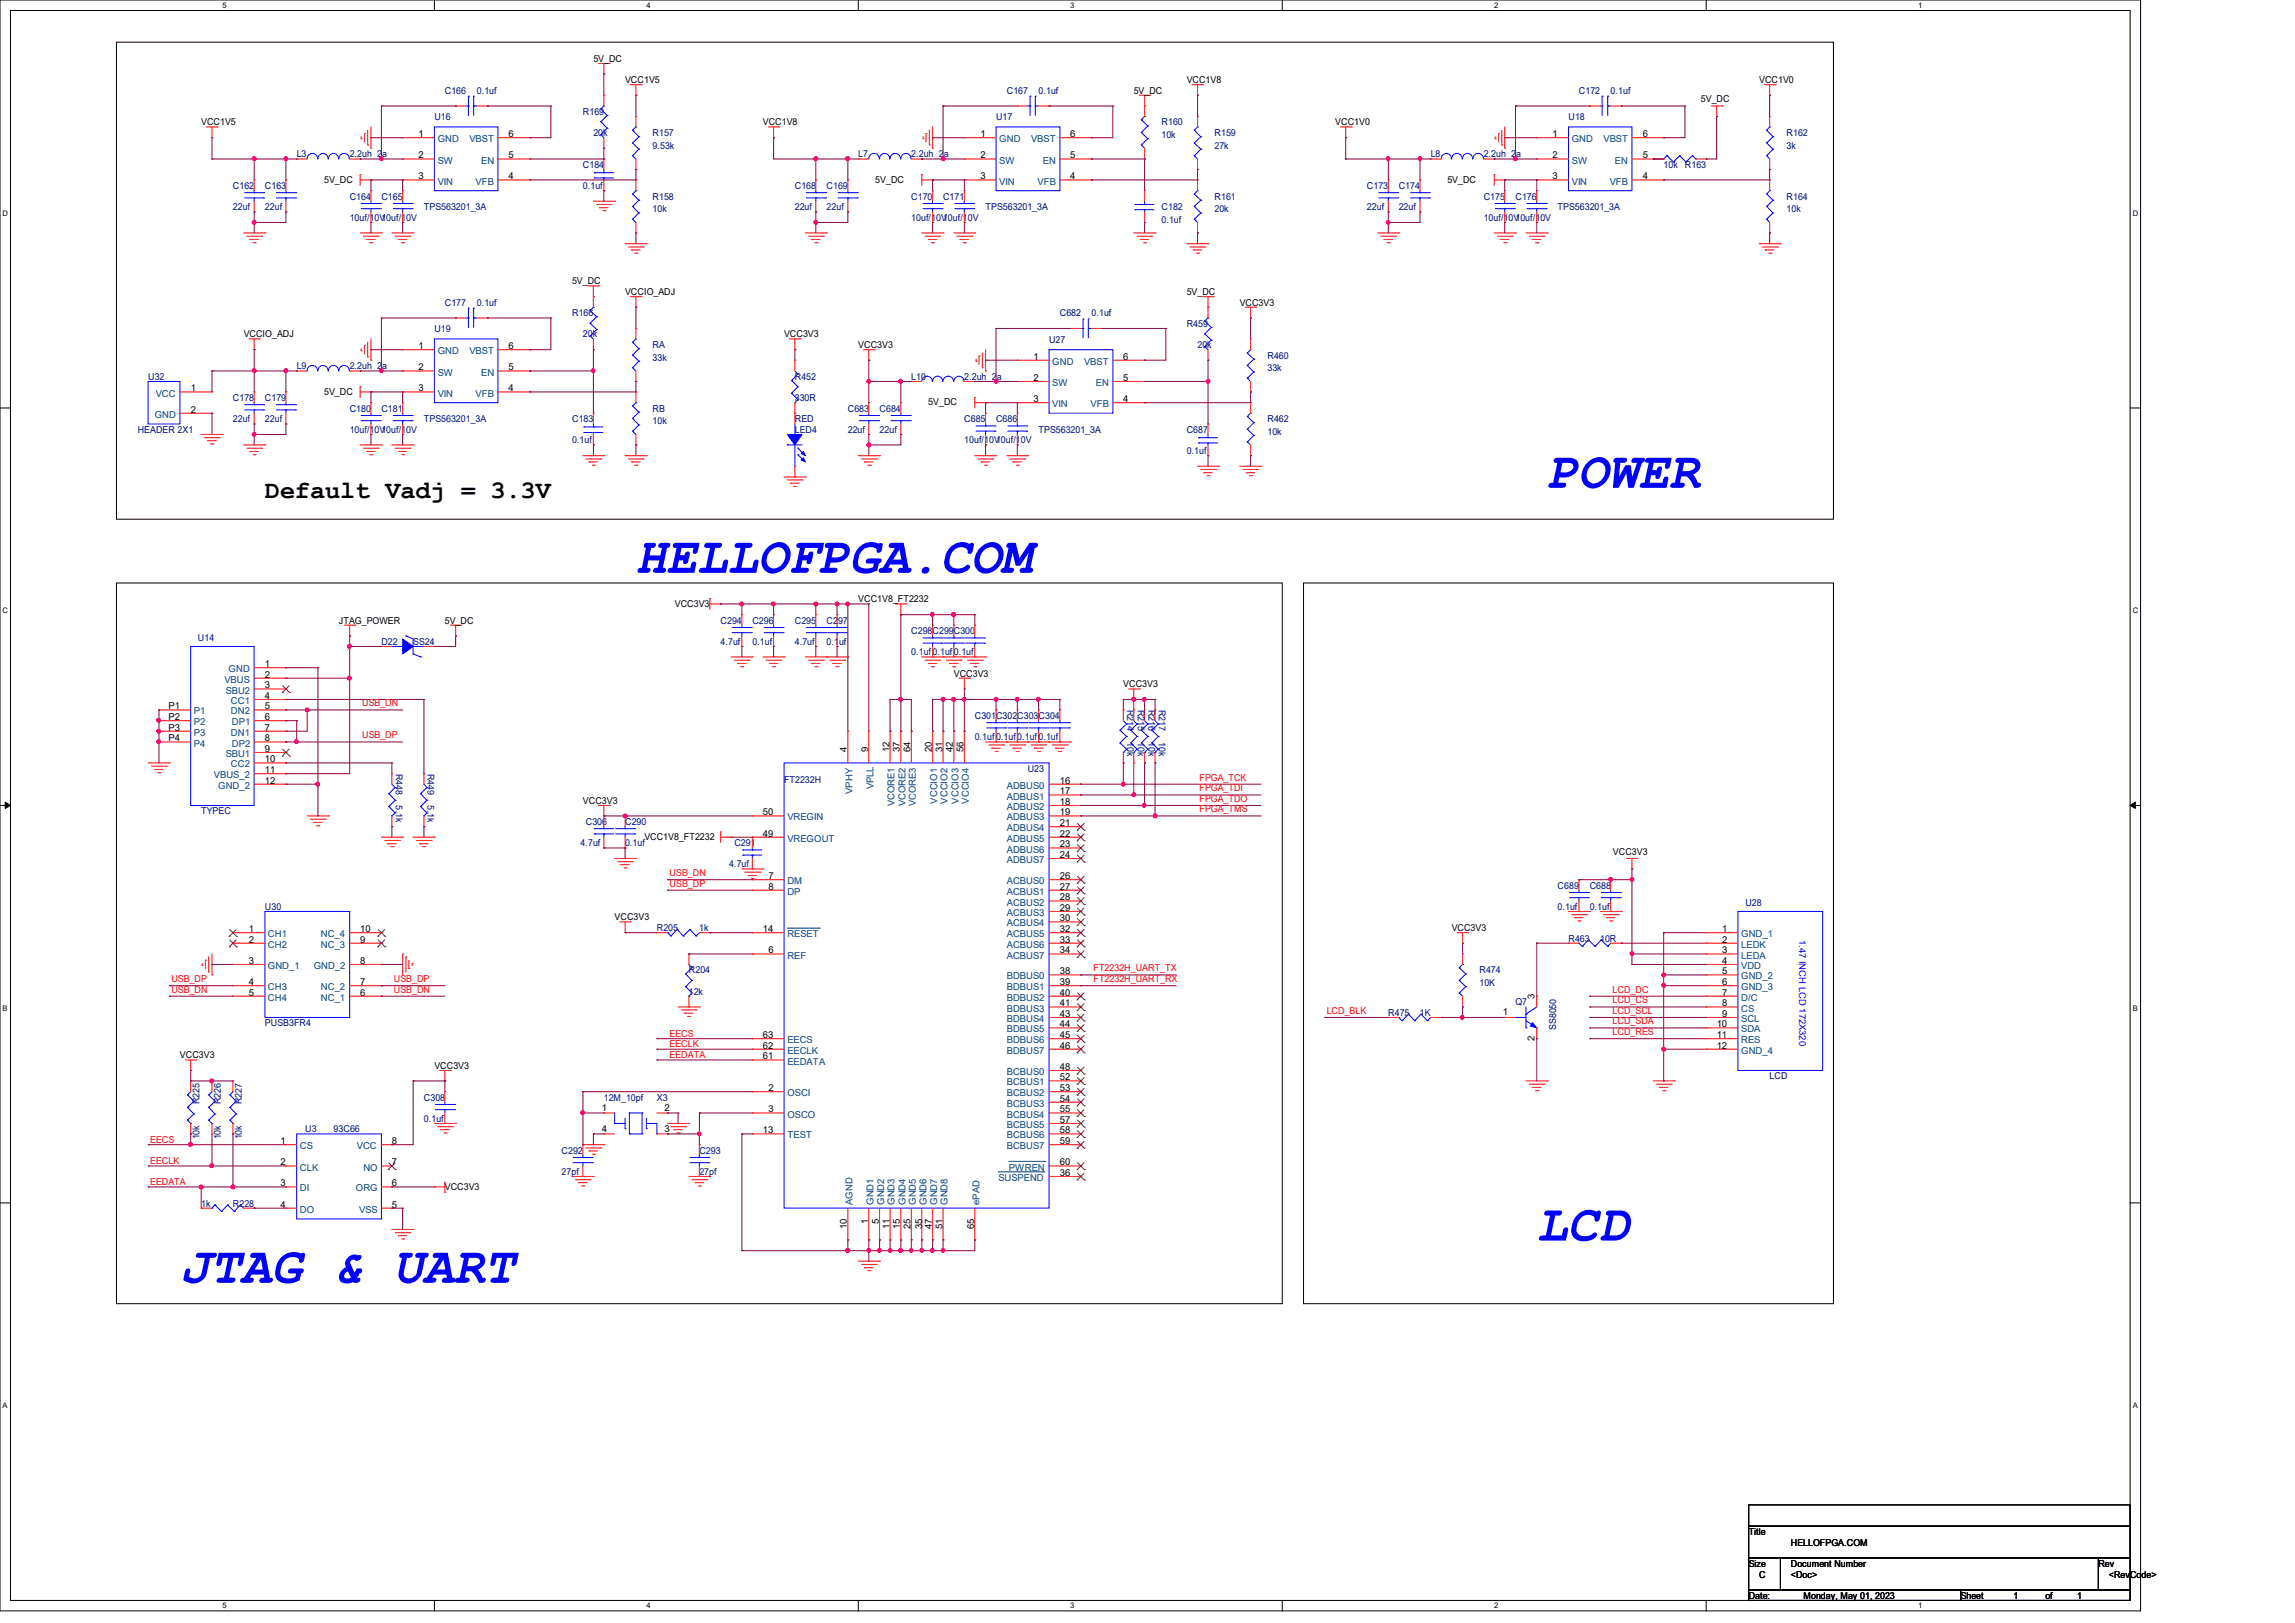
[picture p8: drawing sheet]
<svg xmlns="http://www.w3.org/2000/svg" width="297mm" height="210mm" viewBox="0 0 297 210" stroke-linecap="round" stroke-linejoin="round" font-family="sans-serif">
<defs><g id="words">
<g font-size="6.6" fill="#00f">
<text x="200.2" y="63.1">POWER</text>
<text x="82.3" y="74.1">HELLOFPGA.COM</text>
<text x="198.9" y="160.5">LCD</text>
<text x="23.3" y="166">JTAG &amp; UART</text>
</g>
<text font-size="3.3" x="34.3" y="64.4">Default Vadj = 3.3V</text>
<g font-size="1.2">
<text x="76.8" y="8">5V_DC</text>
<text x="80.9" y="10.7">VCC1V5</text>
<text x="153.6" y="10.7">VCC1V8</text>
<text x="227.7" y="10.7">VCC1V0</text>
<text x="26" y="16.2">VCC1V5</text>
<text x="54.1" y="17.7">1</text>
<text x="65.8" y="17.7">6</text>
<text x="98.7" y="16.2">VCC1V8</text>
<text x="126.9" y="17.7">1</text>
<text x="138.5" y="17.7">6</text>
<text x="146.7" y="12.1">5V_DC</text>
<text x="172.8" y="16.2">VCC1V0</text>
<text x="200.9" y="17.7">1</text>
<text x="212.6" y="17.7">6</text>
<text x="220.1" y="13.2">5V_DC</text>
<text x="42" y="23.6">5V_DC</text>
<text x="54.1" y="20.4">2</text>
<text x="54.1" y="23.2">3</text>
<text x="65.8" y="23.2">4</text>
<text x="65.8" y="20.4">5</text>
<text x="113.3" y="23.6">5V_DC</text>
<text x="126.9" y="20.4">2</text>
<text x="126.9" y="23.2">3</text>
<text x="138.5" y="23.2">4</text>
<text x="138.5" y="20.4">5</text>
<text x="187.3" y="23.6">5V_DC</text>
<text x="200.9" y="20.4">2</text>
<text x="200.9" y="23.2">3</text>
<text x="212.6" y="23.2">4</text>
<text x="212.6" y="20.4">5</text>
<text x="74" y="36.8">5V_DC</text>
<text x="80.9" y="38.1">VCCIO_ADJ</text>
<text x="153.6" y="38.1">5V_DC</text>
<text x="160.4" y="39.5">VCC3V3</text>
<text x="31.5" y="43.6">VCCIO_ADJ</text>
<text x="54.1" y="45.2">1</text>
<text x="54.1" y="47.9">2</text>
<text x="65.8" y="47.9">5</text>
<text x="65.8" y="45.2">6</text>
<text x="101.5" y="43.6">VCC3V3</text>
<text x="111.1" y="45">VCC3V3</text>
<text x="133.7" y="46.5">1</text>
<text x="145.4" y="46.5">6</text>
<text x="24.7" y="53.4">2</text>
<text x="24.7" y="50.6">1</text>
<text x="42" y="51.1">5V_DC</text>
<text x="54.1" y="50.6">3</text>
<text x="65.8" y="50.6">4</text>
<text x="120.1" y="52.4">5V_DC</text>
<text x="133.7" y="49.3">2</text>
<text x="133.7" y="52">3</text>
<text x="145.4" y="52">4</text>
<text x="145.4" y="49.3">5</text>
<text x="111.1" y="77.9">VCC1V8_FT2232</text>
<text x="43.9" y="80.7">JTAG_POWER</text>
<text x="57.6" y="80.7">5V_DC</text>
<text x="87.3" y="78.5">VCC3V3</text>
<text x="34.3" y="86.3">1</text>
<text x="34.3" y="87.7">2</text>
<text x="34.3" y="89">3</text>
<text x="123.4" y="87.5">VCC3V3</text>
<text x="145.4" y="88.9">VCC3V3</text>
<text x="21.8" y="91.8">P1</text>
<text x="21.8" y="93.2">P2</text>
<text x="21.8" y="94.5">P3</text>
<text x="21.8" y="95.9">P4</text>
<text x="34.3" y="90.4">4</text>
<text x="34.3" y="91.8">5</text>
<text x="34.3" y="93.2">6</text>
<text x="34.3" y="94.5">7</text>
<text x="34.3" y="95.9">8</text>
<text x="34.3" y="97.3">9</text>
<text x="34.3" y="98.6">10</text>
<text x="34.3" y="100">11</text>
<text x="34.3" y="101.4">12</text>
<text x="109.6" y="97.4" transform="rotate(-90 109.6 97.4)">4</text>
<text x="112.4" y="97.4" transform="rotate(-90 112.4 97.4)">9</text>
<text x="115.1" y="97.4" transform="rotate(-90 115.1 97.4)">12</text>
<text x="116.5" y="97.4" transform="rotate(-90 116.5 97.4)">37</text>
<text x="117.9" y="97.4" transform="rotate(-90 117.9 97.4)">64</text>
<text x="120.6" y="97.4" transform="rotate(-90 120.6 97.4)">20</text>
<text x="122" y="97.4" transform="rotate(-90 122 97.4)">31</text>
<text x="123.3" y="97.4" transform="rotate(-90 123.3 97.4)">42</text>
<text x="124.7" y="97.4" transform="rotate(-90 124.7 97.4)">56</text>
<text x="137.2" y="101.4">16</text>
<text x="75.4" y="104">VCC3V3</text>
<text x="98.7" y="105.5">50</text>
<text x="137.2" y="102.7">17</text>
<text x="137.2" y="104.1">18</text>
<text x="137.2" y="105.5">19</text>
<text x="137.2" y="106.9">21</text>
<text x="83.4" y="108.7">VCC1V8_FT2232</text>
<text x="98.7" y="108.2">49</text>
<text x="99.4" y="113.7">7</text>
<text x="137.2" y="108.2">22</text>
<text x="137.2" y="109.6">23</text>
<text x="137.2" y="111">24</text>
<text x="137.2" y="113.7">26</text>
<text x="208.7" y="110.6">VCC3V3</text>
<text x="79.5" y="119.1">VCC3V3</text>
<text x="99.4" y="115.1">8</text>
<text x="137.2" y="115.1">27</text>
<text x="137.2" y="116.5">28</text>
<text x="137.2" y="117.9">29</text>
<text x="137.2" y="119.2">30</text>
<text x="32.2" y="120.6">1</text>
<text x="32.2" y="122">2</text>
<text x="32.2" y="124.7">3</text>
<text x="46.6" y="124.7">8</text>
<text x="46.6" y="122">9</text>
<text x="46.6" y="120.6">10</text>
<text x="98.7" y="120.6">14</text>
<text x="99.4" y="123.3">6</text>
<text x="137.2" y="120.6">32</text>
<text x="137.2" y="122">33</text>
<text x="137.2" y="123.3">34</text>
<text x="187.9" y="120.4">VCC3V3</text>
<text x="222.9" y="120.6">1</text>
<text x="222.9" y="122">2</text>
<text x="222.9" y="123.3">3</text>
<text x="222.9" y="124.7">4</text>
<text x="32.2" y="127.5">4</text>
<text x="32.2" y="128.8">5</text>
<text x="46.6" y="128.8">6</text>
<text x="46.6" y="127.5">7</text>
<text x="137.2" y="126.1">38</text>
<text x="137.2" y="127.5">39</text>
<text x="137.2" y="128.8">40</text>
<text x="137.2" y="130.2">41</text>
<text x="137.2" y="131.6">43</text>
<text x="194.5" y="131.4">1</text>
<text x="198.6" y="129.3" transform="rotate(-90 198.6 129.3)">3</text>
<text x="222.9" y="126.1">5</text>
<text x="222.9" y="127.5">6</text>
<text x="222.9" y="128.8">7</text>
<text x="222.9" y="130.2">8</text>
<text x="222.9" y="131.6">9</text>
<text x="23.3" y="136.9">VCC3V3</text>
<text x="98.7" y="137">61</text>
<text x="98.7" y="135.7">62</text>
<text x="98.7" y="134.3">63</text>
<text x="137.2" y="132.9">44</text>
<text x="137.2" y="134.3">45</text>
<text x="137.2" y="135.7">46</text>
<text x="198.6" y="134.7" transform="rotate(-90 198.6 134.7)">2</text>
<text x="222.2" y="132.9">10</text>
<text x="222.2" y="134.3">11</text>
<text x="222.2" y="135.7">12</text>
<text x="56.2" y="138.3">VCC3V3</text>
<text x="77.9" y="143.7">1</text>
<text x="86" y="143.7">2</text>
<text x="99.4" y="141.2">2</text>
<text x="99.4" y="143.9">3</text>
<text x="137.2" y="138.4">48</text>
<text x="137.2" y="139.8">52</text>
<text x="137.2" y="141.2">53</text>
<text x="137.2" y="142.5">54</text>
<text x="137.2" y="143.9">55</text>
<text x="36.3" y="148">1</text>
<text x="50.7" y="148">8</text>
<text x="77.9" y="146.4">4</text>
<text x="86" y="146.4">3</text>
<text x="98.7" y="146.6">13</text>
<text x="137.2" y="145.3">57</text>
<text x="137.2" y="146.6">58</text>
<text x="137.2" y="148">59</text>
<text x="36.3" y="150.7">2</text>
<text x="36.3" y="153.5">3</text>
<text x="50.7" y="153.5">6</text>
<text x="50.7" y="150.7">7</text>
<text x="57.6" y="153.9">VCC3V3</text>
<text x="137.2" y="150.7">60</text>
<text x="137.2" y="152.1">36</text>
<text x="36.3" y="156.3">4</text>
<text x="50.7" y="156.3">5</text>
<text x="109.6" y="159.1" transform="rotate(-90 109.6 159.1)">10</text>
<text x="112.4" y="158.4" transform="rotate(-90 112.4 158.4)">1</text>
<text x="113.7" y="158.4" transform="rotate(-90 113.7 158.4)">5</text>
<text x="115.1" y="159.1" transform="rotate(-90 115.1 159.1)">11</text>
<text x="116.5" y="159.1" transform="rotate(-90 116.5 159.1)">15</text>
<text x="117.9" y="159.1" transform="rotate(-90 117.9 159.1)">25</text>
<text x="119.3" y="159.1" transform="rotate(-90 119.3 159.1)">35</text>
<text x="120.6" y="159.1" transform="rotate(-90 120.6 159.1)">47</text>
<text x="122" y="159.1" transform="rotate(-90 122 159.1)">51</text>
<text x="126.1" y="159.1" transform="rotate(-90 126.1 159.1)">65</text>
<text x="226.3" y="198.6">Title</text>
<text x="226.3" y="202.7">Size</text>
<text x="231.8" y="200">HELLOFPGA.COM</text>
<text x="231.8" y="202.7">Document Number</text>
<text x="271.6" y="202.7">Rev</text>
<text x="226.3" y="206.9">Date:</text>
<text x="227.7" y="204.1">C</text>
<text x="231.8" y="204.1">&lt;Doc&gt;</text>
<text x="233.4" y="206.9">Monday, May 01, 2023</text>
<text x="253.7" y="206.9">Sheet</text>
<text x="260.6" y="206.9">1</text>
<text x="264.7" y="206.9">of</text>
<text x="268.8" y="206.9">1</text>
<text x="272.9" y="204.1">&lt;RevCode&gt;</text>
</g>
<g font-size="1.2" fill="#000080">
<text x="56.2" y="15.5">U16</text>
<text x="57.6" y="12.1">C166</text>
<text x="61.7" y="12.1">0.1uf</text>
<text x="75.4" y="14.9">R169</text>
<text x="76.8" y="17.6">20k</text>
<text x="84.5" y="17.6">R157</text>
<text x="128.9" y="15.5">U17</text>
<text x="130.3" y="12.1">C167</text>
<text x="134.4" y="12.1">0.1uf</text>
<text x="150.3" y="16.2">R160</text>
<text x="150.3" y="17.9">10k</text>
<text x="157.2" y="17.6">R159</text>
<text x="203" y="15.5">U18</text>
<text x="204.3" y="12.1">C172</text>
<text x="208.4" y="12.1">0.1uf</text>
<text x="231.2" y="17.6">R162</text>
<text x="38.4" y="20.3">L3</text>
<text x="45.3" y="20.3">2.2uh 2a</text>
<text x="75.4" y="21.7">C184</text>
<text x="84.5" y="19.2">9.53k</text>
<text x="111.1" y="20.3">L7</text>
<text x="117.9" y="20.3">2.2uh 2a</text>
<text x="157.2" y="19.2">27k</text>
<text x="185.2" y="20.3">L8</text>
<text x="192" y="20.3">2.2uh 2a</text>
<text x="215.3" y="21.7">10k</text>
<text x="218.1" y="21.7">R163</text>
<text x="231.2" y="19.2">3k</text>
<text x="30.1" y="24.4">C162</text>
<text x="30.1" y="27.2">22uf</text>
<text x="34.3" y="24.4">C163</text>
<text x="34.3" y="27.2">22uf</text>
<text x="45.3" y="25.8">C164</text>
<text x="45.3" y="28.6">10uf/10V10uf/10V</text>
<text x="49.4" y="25.8">C165</text>
<text x="54.9" y="27.2">TPS563201_3A</text>
<text x="75.4" y="24.4">0.1uf</text>
<text x="84.5" y="25.8">R158</text>
<text x="84.5" y="27.5">10k</text>
<text x="102.9" y="24.4">C168</text>
<text x="102.9" y="27.2">22uf</text>
<text x="107" y="24.4">C169</text>
<text x="107" y="27.2">22uf</text>
<text x="117.9" y="25.8">C170</text>
<text x="117.9" y="28.6">10uf/10V10uf/10V</text>
<text x="122" y="25.8">C171</text>
<text x="127.5" y="27.2">TPS563201_3A</text>
<text x="150.3" y="27.2">C182</text>
<text x="150.3" y="28.8">0.1uf</text>
<text x="157.2" y="25.8">R161</text>
<text x="157.2" y="27.5">20k</text>
<text x="176.9" y="24.4">C173</text>
<text x="176.9" y="27.2">22uf</text>
<text x="181" y="24.4">C174</text>
<text x="181" y="27.2">22uf</text>
<text x="192" y="25.8">C175</text>
<text x="192" y="28.6">10uf/10V10uf/10V</text>
<text x="196.1" y="25.8">C176</text>
<text x="201.6" y="27.2">TPS563201_3A</text>
<text x="231.2" y="25.8">R164</text>
<text x="231.2" y="27.5">10k</text>
<text x="57.6" y="39.5">C177</text>
<text x="61.7" y="39.5">0.1uf</text>
<text x="74" y="40.9">R166</text>
<text x="137.2" y="40.9">C682</text>
<text x="141.3" y="40.9">0.1uf</text>
<text x="38.4" y="47.8">L9</text>
<text x="45.3" y="47.8">2.2uh 2a</text>
<text x="56.2" y="43">U19</text>
<text x="75.4" y="43.6">20k</text>
<text x="84.5" y="45">RA</text>
<text x="84.5" y="46.7">33k</text>
<text x="135.8" y="44.3">U27</text>
<text x="153.6" y="42.3">R459</text>
<text x="155" y="45">20k</text>
<text x="164" y="46.4">R460</text>
<text x="19.2" y="49.1">U32</text>
<text x="30.1" y="51.9">C178</text>
<text x="34.3" y="51.9">C179</text>
<text x="45.3" y="53.3">C180</text>
<text x="49.4" y="53.3">C181</text>
<text x="84.5" y="53.3">RB</text>
<text x="102.9" y="49.1">R452</text>
<text x="102.9" y="51.9">330R</text>
<text x="109.7" y="53.3">C683</text>
<text x="113.8" y="53.3">C684</text>
<text x="117.9" y="49.1">L10</text>
<text x="124.8" y="49.1">2.2uh 2a</text>
<text x="164" y="48">33k</text>
<text x="17.8" y="56">HEADER 2X1</text>
<text x="30.1" y="54.6">22uf</text>
<text x="34.3" y="54.6">22uf</text>
<text x="45.3" y="56">10uf/10V10uf/10V</text>
<text x="54.9" y="54.6">TPS563201_3A</text>
<text x="74" y="54.6">C183</text>
<text x="74" y="57.4">0.1uf</text>
<text x="84.5" y="54.9">10k</text>
<text x="102.9" y="56">LED4</text>
<text x="102.9" y="54.6">RED</text>
<text x="109.7" y="56">22uf</text>
<text x="113.8" y="56">22uf</text>
<text x="124.8" y="54.6">C685</text>
<text x="124.8" y="57.4">10uf/10V10uf/10V</text>
<text x="128.9" y="54.6">C686</text>
<text x="134.4" y="56">TPS563201_3A</text>
<text x="153.6" y="56">C687</text>
<text x="153.6" y="58.7">0.1uf</text>
<text x="164" y="54.6">R462</text>
<text x="164" y="56.3">10k</text>
<text x="25.6" y="82.9">U14</text>
<text x="49.4" y="83.4">D22</text>
<text x="53.5" y="83.4">SS24</text>
<text x="93.3" y="80.7">C294</text>
<text x="93.3" y="83.4">4.7uf</text>
<text x="97.4" y="80.7">C296</text>
<text x="97.4" y="83.4">0.1uf</text>
<text x="102.9" y="80.7">C295</text>
<text x="102.9" y="83.4">4.7uf</text>
<text x="107" y="80.7">C297</text>
<text x="107" y="83.4">0.1uf</text>
<text x="117.9" y="82">C298C299C300</text>
<text x="117.9" y="84.8">0.1uf0.1uf0.1uf</text>
<text x="126.2" y="93">C301C302C303C304</text>
<text x="126.2" y="95.8">0.1uf0.1uf0.1uf0.1uf</text>
<text x="145.9" y="91.9" transform="rotate(90 145.9 91.9)">R214</text>
<text x="147.2" y="91.9" transform="rotate(90 147.2 91.9)">R215</text>
<text x="148.6" y="91.9" transform="rotate(90 148.6 91.9)">R216</text>
<text x="150" y="91.9" transform="rotate(90 150 91.9)">R217</text>
<text x="51.2" y="100.1" transform="rotate(90 51.2 100.1)">R448</text>
<text x="55.3" y="100.1" transform="rotate(90 55.3 100.1)">R449</text>
<text x="101.5" y="101.3">FT2232H</text>
<text x="133" y="99.9">U23</text>
<text x="145.9" y="96" transform="rotate(90 145.9 96)">10k</text>
<text x="147.2" y="96" transform="rotate(90 147.2 96)">10k</text>
<text x="148.6" y="96" transform="rotate(90 148.6 96)">10k</text>
<text x="150" y="96" transform="rotate(90 150 96)">10k</text>
<text x="26" y="105.4">TYPEC</text>
<text x="51.2" y="104.2" transform="rotate(90 51.2 104.2)">5.1k</text>
<text x="55.3" y="104.2" transform="rotate(90 55.3 104.2)">5.1k</text>
<text x="75.8" y="106.7">C306</text>
<text x="80.9" y="106.7">C290</text>
<text x="75.1" y="109.5">4.7uf</text>
<text x="80.9" y="109.5">0.1uf</text>
<text x="94.4" y="112.2">4.7uf</text>
<text x="95" y="109.5">C291</text>
<text x="34.3" y="117.7">U30</text>
<text x="201.6" y="115">C689</text>
<text x="201.6" y="117.7">0.1uf</text>
<text x="205.7" y="115">C688</text>
<text x="205.7" y="117.7">0.1uf</text>
<text x="225.9" y="117.2">U28</text>
<text x="85" y="120.4">R205</text>
<text x="89.2" y="125.9">R204</text>
<text x="90.5" y="120.4">1k</text>
<text x="191.5" y="125.9">R474</text>
<text x="203" y="121.8">R463</text>
<text x="207.1" y="121.8">10R</text>
<text x="89.2" y="128.7">12k</text>
<text x="179.7" y="131.4">R475</text>
<text x="183.8" y="131.4">1K</text>
<text x="191.5" y="127.6">10K</text>
<text x="196.1" y="130">Q7</text>
<text x="34.3" y="132.8">PUSB3FR4</text>
<text x="201.4" y="133.3" transform="rotate(-90 201.4 133.3)">SS8050</text>
<text x="25.8" y="142.9" transform="rotate(-90 25.8 142.9)">R225</text>
<text x="28.6" y="142.9" transform="rotate(-90 28.6 142.9)">R226</text>
<text x="31.3" y="142.9" transform="rotate(-90 31.3 142.9)">R227</text>
<text x="54.9" y="142.4">C308</text>
<text x="78.1" y="142.4">12M_10pf</text>
<text x="85" y="142.4">X3</text>
<text x="229" y="139.7">LCD</text>
<text x="25.8" y="147.4" transform="rotate(-90 25.8 147.4)">10k</text>
<text x="28.6" y="147.4" transform="rotate(-90 28.6 147.4)">10k</text>
<text x="31.3" y="147.4" transform="rotate(-90 31.3 147.4)">10k</text>
<text x="39.5" y="146.5">U3</text>
<text x="43.2" y="146.5">93C66</text>
<text x="54.9" y="145.2">0.1uf</text>
<text x="72.7" y="149.3">C292</text>
<text x="90.5" y="149.3">C293</text>
<text x="72.7" y="152">27pf</text>
<text x="90.5" y="152">27pf</text>
<text x="26" y="156.1">1k</text>
<text x="30.1" y="156.1">R228</text>
</g>
<g font-size="1.2" fill="#004080">
<text x="56.6" y="18.4">GND</text>
<text x="56.6" y="21.2">SW</text>
<text x="56.6" y="23.9">VIN</text>
<text x="60.7" y="18.4">VBST</text>
<text x="61.6" y="23.9">VFB</text>
<text x="62.3" y="21.2">EN</text>
<text x="129.3" y="18.4">GND</text>
<text x="129.3" y="21.2">SW</text>
<text x="129.3" y="23.9">VIN</text>
<text x="133.4" y="18.4">VBST</text>
<text x="134.3" y="23.9">VFB</text>
<text x="135" y="21.2">EN</text>
<text x="203.4" y="18.4">GND</text>
<text x="203.4" y="21.2">SW</text>
<text x="203.4" y="23.9">VIN</text>
<text x="207.5" y="18.4">VBST</text>
<text x="208.3" y="23.9">VFB</text>
<text x="209" y="21.2">EN</text>
<text x="56.6" y="45.8">GND</text>
<text x="60.7" y="45.8">VBST</text>
<text x="136.2" y="47.2">GND</text>
<text x="140.3" y="47.2">VBST</text>
<text x="20.2" y="51.3">VCC</text>
<text x="56.6" y="48.6">SW</text>
<text x="56.6" y="51.3">VIN</text>
<text x="61.6" y="51.3">VFB</text>
<text x="62.3" y="48.6">EN</text>
<text x="136.2" y="50">SW</text>
<text x="136.2" y="52.7">VIN</text>
<text x="141.1" y="52.7">VFB</text>
<text x="141.8" y="50">EN</text>
<text x="20" y="54.1">GND</text>
<text x="29" y="88.3">VBUS</text>
<text x="29.2" y="89.7">SBU2</text>
<text x="29.6" y="87">GND</text>
<text x="25.1" y="92.5">P1</text>
<text x="25.1" y="93.9">P2</text>
<text x="25.1" y="95.2">P3</text>
<text x="29.9" y="91.1">CC1</text>
<text x="29.9" y="92.5">DN2</text>
<text x="29.9" y="95.2">DN1</text>
<text x="30" y="93.9">DP1</text>
<text x="25.1" y="96.6">P4</text>
<text x="27.7" y="100.7">VBUS_2</text>
<text x="29.2" y="98">SBU1</text>
<text x="29.9" y="99.3">CC2</text>
<text x="30" y="96.6">DP2</text>
<text x="28.2" y="102.1">GND_2</text>
<text x="101.9" y="106.2">VREGIN</text>
<text x="110.3" y="102.7" transform="rotate(-90 110.3 102.7)">VPHY</text>
<text x="113" y="102.2" transform="rotate(-90 113 102.2)">VPLL</text>
<text x="115.8" y="104.4" transform="rotate(-90 115.8 104.4)">VCORE1</text>
<text x="117.2" y="104.4" transform="rotate(-90 117.2 104.4)">VCORE2</text>
<text x="118.5" y="104.4" transform="rotate(-90 118.5 104.4)">VCORE3</text>
<text x="121.3" y="104" transform="rotate(-90 121.3 104)">VCCIO1</text>
<text x="122.6" y="104" transform="rotate(-90 122.6 104)">VCCIO2</text>
<text x="124" y="104" transform="rotate(-90 124 104)">VCCIO3</text>
<text x="125.4" y="104" transform="rotate(-90 125.4 104)">VCCIO4</text>
<text x="130.3" y="102.1">ADBUS0</text>
<text x="130.3" y="103.5">ADBUS1</text>
<text x="130.3" y="104.8">ADBUS2</text>
<text x="130.3" y="106.2">ADBUS3</text>
<text x="130.3" y="107.6">ADBUS4</text>
<text x="101.9" y="108.9">VREGOUT</text>
<text x="130.3" y="108.9">ADBUS5</text>
<text x="130.3" y="110.3">ADBUS6</text>
<text x="130.3" y="111.7">ADBUS7</text>
<text x="101.9" y="114.4">DM</text>
<text x="101.9" y="115.8">DP</text>
<text x="130.3" y="114.4">ACBUS0</text>
<text x="130.3" y="115.8">ACBUS1</text>
<text x="130.3" y="117.2">ACBUS2</text>
<text x="130.3" y="118.5">ACBUS3</text>
<text x="130.3" y="119.9">ACBUS4</text>
<text x="34.7" y="121.3">CH1</text>
<text x="34.7" y="122.6">CH2</text>
<text x="34.7" y="125.4">GND_1</text>
<text x="40.6" y="125.4">GND_2</text>
<text x="41.5" y="122.6">NC_3</text>
<text x="41.5" y="121.3">NC_4</text>
<text x="101.9" y="121.3">RESET</text>
<text x="101.9" y="124">REF</text>
<text x="130.3" y="121.3">ACBUS5</text>
<text x="130.3" y="122.6">ACBUS6</text>
<text x="130.3" y="124">ACBUS7</text>
<text x="225.3" y="121.3">GND_1</text>
<text x="225.3" y="122.6">LEDK</text>
<text x="225.3" y="124">LEDA</text>
<text x="225.3" y="125.4">VDD</text>
<text x="34.7" y="128.1">CH3</text>
<text x="34.7" y="129.5">CH4</text>
<text x="41.5" y="129.5">NC_1</text>
<text x="41.5" y="128.1">NC_2</text>
<text x="130.3" y="126.7">BDBUS0</text>
<text x="130.3" y="128.1">BDBUS1</text>
<text x="130.3" y="129.5">BDBUS2</text>
<text x="130.3" y="130.9">BDBUS3</text>
<text x="225.3" y="126.7">GND_2</text>
<text x="225.3" y="128.1">GND_3</text>
<text x="225.3" y="129.5">D/C</text>
<text x="225.3" y="130.9">CS</text>
<text x="101.9" y="137.8">EEDATA</text>
<text x="101.9" y="136.4">EECLK</text>
<text x="101.9" y="135">EECS</text>
<text x="130.3" y="132.2">BDBUS4</text>
<text x="130.3" y="133.6">BDBUS5</text>
<text x="130.3" y="135">BDBUS6</text>
<text x="130.3" y="136.4">BDBUS7</text>
<text x="225.3" y="132.2">SCL</text>
<text x="225.3" y="133.6">SDA</text>
<text x="225.3" y="135">RES</text>
<text x="225.3" y="136.4">GND_4</text>
<text x="101.9" y="141.9">OSCI</text>
<text x="130.3" y="139.1">BCBUS0</text>
<text x="130.3" y="140.5">BCBUS1</text>
<text x="130.3" y="141.9">BCBUS2</text>
<text x="130.3" y="143.2">BCBUS3</text>
<text x="38.8" y="148.7">CS</text>
<text x="46.2" y="148.7">VCC</text>
<text x="101.9" y="144.6">OSCO</text>
<text x="101.9" y="147.3">TEST</text>
<text x="130.3" y="144.6">BCBUS4</text>
<text x="130.3" y="146">BCBUS5</text>
<text x="130.3" y="147.3">BCBUS6</text>
<text x="130.3" y="148.7">BCBUS7</text>
<text x="38.8" y="151.5">CLK</text>
<text x="38.8" y="154.2">DI</text>
<text x="46.1" y="154.2">ORG</text>
<text x="47" y="151.5">NO</text>
<text x="110.3" y="155.9" transform="rotate(-90 110.3 155.9)">AGND</text>
<text x="113" y="155.9" transform="rotate(-90 113 155.9)">GND1</text>
<text x="114.4" y="155.9" transform="rotate(-90 114.4 155.9)">GND2</text>
<text x="115.8" y="155.9" transform="rotate(-90 115.8 155.9)">GND3</text>
<text x="117.2" y="155.9" transform="rotate(-90 117.2 155.9)">GND4</text>
<text x="118.5" y="155.9" transform="rotate(-90 118.5 155.9)">GND5</text>
<text x="119.9" y="155.9" transform="rotate(-90 119.9 155.9)">GND6</text>
<text x="121.3" y="155.9" transform="rotate(-90 121.3 155.9)">GND7</text>
<text x="122.6" y="155.9" transform="rotate(-90 122.6 155.9)">GND8</text>
<text x="126.7" y="155.9" transform="rotate(-90 126.7 155.9)">ePAD</text>
<text x="129.2" y="152.8">SUSPEND</text>
<text x="130.6" y="151.5">PWREN</text>
<text x="38.8" y="156.9">DO</text>
<text x="46.5" y="156.9">VSS</text>
</g>
<g font-size="1.2" fill="#f00">
<text x="46.9" y="91.4">USB_DN</text>
<text x="46.9" y="95.5">USB_DP</text>
<text x="155.2" y="101">FPGA_TCK</text>
<text x="155.2" y="102.4">FPGA_TDI</text>
<text x="155.2" y="103.8">FPGA_TDO</text>
<text x="155.2" y="105.1">FPGA_TMS</text>
<text x="86.7" y="113.4">USB_DN</text>
<text x="86.7" y="114.7">USB_DP</text>
<text x="141.5" y="125.7">FT2232H_UART_TX</text>
<text x="22.2" y="127.1">USB_DP</text>
<text x="22.2" y="128.4">USB_DN</text>
<text x="51" y="127.1">USB_DP</text>
<text x="51" y="128.4">USB_DN</text>
<text x="141.5" y="127.1">FT2232H_UART_RX</text>
<text x="171.7" y="131.2">LCD_BLK</text>
<text x="208.7" y="128.4">LCD_DC</text>
<text x="208.7" y="129.8">LCD_CS</text>
<text x="208.7" y="131.2">LCD_SCL</text>
<text x="86.7" y="134.2">EECS</text>
<text x="86.7" y="135.5">EECLK</text>
<text x="86.7" y="136.9">EEDATA</text>
<text x="208.7" y="132.5">LCD_SDA</text>
<text x="208.7" y="133.9">LCD_RES</text>
<text x="19.4" y="147.9">EECS</text>
<text x="19.4" y="150.6">EECLK</text>
<text x="19.4" y="153.3">EEDATA</text>
</g>
<text font-size="1.2" fill="#00f" x="232.8" y="121.6" transform="rotate(90 232.8 121.6)">1.47 INCH LCD 172X320</text>
<g font-size="1">
<text x="28.8" y="1">5</text>
<text x="83.7" y="1">4</text>
<text x="138.5" y="1">3</text>
<text x="193.4" y="1">2</text>
<text x="248.2" y="1">1</text>
<text x=".3" y="27.9">D</text>
<text x="276" y="27.9">D</text>
<text x=".3" y="79.4">C</text>
<text x="276" y="79.4">C</text>
<text x=".3" y="130.8">B</text>
<text x="276" y="130.8">B</text>
<text x=".3" y="182.2">A</text>
<text x="276" y="182.2">A</text>
<text x="28.8" y="208.1">5</text>
<text x="83.7" y="208.1">4</text>
<text x="138.5" y="208.1">3</text>
<text x="193.4" y="208.1">2</text>
<text x="248.2" y="208.1">1</text>
</g>
</g></defs>
<path d="M0 0h277v208.4h-277zM1.4 1.4h274.3v205.7h-274.3z" fill="none" stroke="#000" stroke-width=".13"/>
<g fill="#fff">
<path d="M28.8 .1h.5v1.1h-.5z"/>
<path d="M28.8 207.2h.5v1.1h-.5z"/>
</g>
<path d="M56.2 0v1.4M56.2 207.1v1.3" fill="none" stroke="#000" stroke-width=".13"/>
<g fill="#fff">
<path d="M83.7 .1h.5v1.1h-.5z"/>
<path d="M83.7 207.2h.5v1.1h-.5z"/>
</g>
<path d="M111.1 0v1.4M111.1 207.1v1.3" fill="none" stroke="#000" stroke-width=".13"/>
<g fill="#fff">
<path d="M138.5 .1h.6v1.1h-.6z"/>
<path d="M138.5 207.2h.6v1.1h-.6z"/>
</g>
<path d="M165.9 0v1.4M165.9 207.1v1.3" fill="none" stroke="#000" stroke-width=".13"/>
<g fill="#fff">
<path d="M193.4 .1h.5v1.1h-.5z"/>
<path d="M193.4 207.2h.5v1.1h-.5z"/>
</g>
<path d="M220.8 0v1.4M220.8 207.1v1.3" fill="none" stroke="#000" stroke-width=".13"/>
<g fill="#fff">
<path d="M248.2 .1h.6v1.1h-.6z"/>
<path d="M248.2 207.2h.6v1.1h-.6z"/>
<path d="M.3 27.1h.8v1.1h-.8z"/>
<path d="M276 27.1h.7v1.1h-.7z"/>
<path d="M.3 78.5h.8v1.1h-.8z"/>
<path d="M276 78.5h.7v1.1h-.7z"/>
</g>
<path d="M0 52.8h1.4M275.7 52.8h1.3" fill="none" stroke="#000" stroke-width=".13"/>
<g fill="#fff">
<path d="M.3 129.9h.7v1.1h-.7z"/>
<path d="M276 129.9h.6v1.1h-.6z"/>
</g>
<path d="M0 104.2h1.4M275.7 104.2h1.3" fill="none" stroke="#000" stroke-width=".13"/>
<path d="M.7 103.8l.7 .4-.7 .4zM275.7 104.2l.7-.4v.8z" fill="#000" stroke="#000" stroke-width=".13"/>
<g fill="#fff">
<path d="M.3 181.4h.7v1.1h-.7z"/>
<path d="M276 181.4h.6v1.1h-.6z"/>
</g>
<path d="M15.1 5.5h222.2v61.7h-222.2zM15.1 75.4h150.8v93.3h-150.8zM168.7 75.4h68.6v93.3h-68.6zM0 155.7h1.4M275.7 155.7h1.3M226.3 194.7h49.4v2.8h-49.4zM226.3 197.5h49.4v4.1h-49.4zM226.3 201.6h4.1v4.1h-4.1zM226.3 205.7h27.4v1.4h-27.4zM230.4 201.6h41.2v4.1h-41.2zM253.7 205.7h22v1.4h-22zM271.6 201.6h4.1v4.1h-4.1z" fill="none" stroke="#000" stroke-width=".13"/>
<g fill="none" stroke="#f00" stroke-width=".13">
<path d="M26.7 16.4h1.4M27.4 17.8h.1M27.4 16.4v1.4M28.1 16.4h.1M46.7 17.9h.1M46.7 17.7v.2M47.2 17.3h.1M47.2 17.3v1.1M47.6 18.8h.1M47.6 16.8v2M48 19.2h.1M48 16.4v2.8"/>
<path d="M52.1 17.8h.1M52.1 17.8h4.1M59 13.7h.1M59 13.7h1.3M61.7 13.7h1.4M63.1 13.7h.1M64.4 17.8h4.2M68.6 17.8h.1M77.5 8.2h1.4M78.1 9.6h.1M78.1 19.2h.1M78.1 12.3h.1"/>
<path d="M78.1 8.2v1.4M78.1 12.3v1.4M78.1 17.8v1.4M78.9 8.2h.1M81.6 11h1.4M82.3 12.3h.1M82.3 15.1h.1M82.3 11v1.3M82.3 15.1v1.3M83 11h.1M99.4 16.4h1.4M100.1 17.8h.1"/>
<path d="M100.1 16.4v1.4M100.8 16.4h.1M119.5 17.9h.1M119.5 17.7v.2M119.8 17.3h.1M119.8 17.3v1.1M120.3 18.8h.1M120.3 16.8v2M120.7 19.2h.1M120.7 16.4v2.8M124.8 17.8h.1M124.8 17.8h4.1"/>
<path d="M131.7 13.7h.1M131.7 13.7h1.3M134.4 13.7h1.4M135.8 13.7h.1M137.2 17.8h4.1M141.3 17.8h.1M147.4 12.3h1.4M148.1 13.7h.1M148.1 12.3v2.8M148.1 19.2v1.4M148.8 12.3h.1M154.3 11h1.4"/>
<path d="M155 12.3h.1M155 15.1h.1M155 11v1.3M155 15.1v1.3M155.7 11h.1M173.5 16.4h1.4M174.2 17.8h.1M174.2 16.4v1.4M174.9 16.4h.1M193.5 17.9h.1M193.5 17.7v.2M193.9 17.3h.1"/>
<path d="M193.9 17.3v1.1M194.4 18.8h.1M194.4 16.8v2M194.7 19.2h.1M194.7 16.4v2.8M198.9 17.8h.1M198.9 17.8h4.1M205.7 13.7h.1M205.7 13.7h1.4M208.4 13.7h1.4M209.8 13.7h.1M211.2 17.8h4.1"/>
<path d="M215.3 17.8h.1M221.5 13.7h1.4M222.2 15.1h.1M222.2 13.7v1.4M222.9 13.7h.1M228.3 11h1.4M229 12.3h.1M229 15.1h.1M229 11v1.3M229 15.1v1.3M229.7 11h.1M31.5 30.1h2.8"/>
<path d="M32 30.6h1.9M32.3 31h.1M32.3 31h1.1M32.8 31.4h.2M32.9 23.3h.1M32.9 27.4h.1M32.9 23.3v1.4M32.9 26v1.4M33 31.4h.1M33.9 30.6h.1M34.3 30.1h.1M37 23.3h.1"/>
<path d="M37 27.4h.1M37 23.3v1.4M37 26v1.4M38.4 20.6h.1M38.4 20.6h1.4M45.3 20.6h1.3M46.6 22.6h.1M46.6 20.6h.1M46.6 23.3h1.4M46.6 22.6v1.4M46.6 30.1h2.8M47 30.6h1.9"/>
<path d="M47.5 31h.1M47.5 31h1.1M47.8 31.4h.3M48 23.3h.1M48 24.7h.1M48 28.8h.1M48 24.7v1.3M48 27.4v1.4M48.1 31.4h.1M48.9 30.6h.1M49.4 30.1h.1M50.7 30.1h2.8"/>
<path d="M51.1 30.6h1.9M51.6 31h.1M51.6 31h1.1M52 31.4h.2M52.1 24.7h.1M52.1 28.8h.1M52.1 20.6h.1M52.1 23.3h.1M52.1 23.3h4.1M52.1 24.7v1.3M52.1 27.4v1.4M52.1 20.6h4.1"/>
<path d="M52.2 31.4h.1M53 30.6h.1M53.5 30.1h.1M64.4 23.3h4.2M64.4 20.6h4.2M68.6 23.3h.1M68.6 20.6h.1M76.1 37h1.4M76.8 38.4h.1M76.8 26h2.7M76.8 37v2.8M77.2 26.5h1.9"/>
<path d="M77.5 37h.1M77.6 26.9h.1M77.6 26.9h1.1M78 27.3h.3M78.1 24.7h.1M78.1 20.6h.1M78.1 20.6v1.3M78.1 23.3v1.4M78.3 27.3h.1M79.1 26.5h.1M79.5 26h.1M80.9 31.5h2.8"/>
<path d="M81.3 32h1.9M81.6 38.4h1.4M81.7 32.3h.1M81.7 32.3h1.1M82.1 32.8h.3M82.3 39.8h.1M82.3 30.1h.1M82.3 23.3h.1M82.3 21.9h.1M82.3 20.6v1.3M82.3 23.3v1.4M82.3 28.8v1.3"/>
<path d="M82.3 38.4v1.4M82.4 32.8h.1M83 38.4h.1M83.2 32h.1M83.7 31.5h.1M104.2 30.1h2.8M104.6 30.6h2M105 31h.1M105 31h1.1M105.5 31.4h.2M105.6 23.3h.1M105.6 27.4h.1"/>
<path d="M105.6 23.3v1.4M105.6 26v1.4M105.7 31.4h.1M106.6 30.6h.1M107 30.1h.1M109.7 23.3h.1M109.7 27.4h.1M109.7 23.3v1.4M109.7 26v1.4M111.1 20.6h.1M111.1 20.6h1.3M117.9 20.6h1.4"/>
<path d="M119.3 22.6h.1M119.3 20.6h.1M119.3 23.3h1.4M119.3 22.6v1.4M119.3 30.1h2.7M119.7 30.6h1.9M120.1 31h.1M120.1 31h1.1M120.6 31.4h.2M120.7 23.3h.1M120.7 24.7h.1M120.7 28.8h.1"/>
<path d="M120.7 24.7v1.3M120.7 27.4v1.4M120.8 31.4h.1M121.6 30.6h.1M122 30.1h.1M123.4 30.1h2.8M123.8 30.6h2M124.2 31h.1M124.2 31h1.1M124.7 31.4h.2M124.8 24.7h.1M124.8 28.8h.1"/>
<path d="M124.8 20.6h.1M124.8 23.3h.1M124.8 23.3h4.1M124.8 24.7v1.3M124.8 27.4v1.4M124.8 20.6h4.1M124.9 31.4h.1M125.8 30.6h.1M126.2 30.1h.1M137.2 23.3h4.1M137.2 20.6h4.1M141.3 23.3h.1"/>
<path d="M141.3 20.6h.1M146.7 30.1h2.8M147.2 30.6h1.9M147.6 31h.1M147.6 31h1.1M148 31.4h.3M148.1 28.8h.1M148.1 24.7h.1M148.1 20.6h.1M148.1 24.7v1.3M148.1 27.4v1.4M148.3 31.4h.1"/>
<path d="M149.1 30.6h.1M149.5 30.1h.1M153.6 31.5h2.7M154 32h1.9M154.4 32.3h.1M154.4 32.3h1.1M154.9 32.8h.2M155 21.9h.1M155 30.1h.1M155 23.3h.1M155 20.6v1.3M155 23.3v1.4"/>
<path d="M155 28.8v1.3M155.1 32.8h.1M155.7 38.4h1.3M155.9 32h.1M156.3 31.5h.1M156.3 39.8h.1M156.3 38.4v2.7M157 38.4h.1M161.2 39.8h1.3M161.8 39.8v1.3M162.5 39.8h.1M178.3 30.1h2.7"/>
<path d="M178.7 30.6h1.9M179.1 31h.1M179.1 31h1.1M179.5 31.4h.3M179.7 23.3h.1M179.7 27.4h.1M179.7 23.3v1.4M179.7 26v1.4M179.8 31.4h.1M180.6 30.6h.1M181 30.1h.1M183.8 23.3h.1"/>
<path d="M183.8 27.4h.1M183.8 23.3v1.4M183.8 26v1.4M185.2 20.6h.1M185.2 20.6h1.3M192 20.6h1.4M193.4 22.6h.1M193.4 20.6h.1M193.4 23.3h1.3M193.4 22.6v1.4M193.4 30.1h2.7M193.8 30.6h1.9"/>
<path d="M194.2 31h.1M194.2 31h1.1M194.6 31.4h.3M194.7 23.3h.1M194.7 24.7h.1M194.7 28.8h.1M194.7 24.7v1.3M194.7 27.4v1.4M194.9 31.4h.1M195.7 30.6h.1M196.1 30.1h.1M197.5 30.1h2.7"/>
<path d="M197.9 30.6h1.9M198.3 31h.1M198.3 31h1.1M198.7 31.4h.3M198.9 24.7h.1M198.9 28.8h.1M198.9 20.6h.1M198.9 23.3h.1M198.9 23.3h4.1M198.9 20.6h4.1M198.9 24.7v1.3M198.9 27.4v1.4"/>
<path d="M199 31.4h.1M199.8 30.6h.1M200.2 30.1h.1M211.2 23.3h4.1M211.2 20.6h4.1M214 20.6h.1M215.3 23.3h.1M215.3 20.6h.1M219.5 20.6h1.3M220.8 20.6h.1M227.7 31.5h2.7M228.1 32h1.9"/>
<path d="M228.5 32.3h.1M228.5 32.3h1.1M228.9 32.8h.3M229 30.1h.1M229 23.3h.1M229 21.9h.1M229 20.6v1.3M229 23.3v1.4M229 28.8v1.3M229.2 32.8h.1M230 32h.1M230.4 31.5h.1"/>
<path d="M23.3 50.7h4.1M23.3 53.5h4.1M26 56.2h2.8M26.5 56.6h1.9M26.9 57h.1M26.9 57h1.1M27.3 57.4h.3M27.4 53.5h.1M27.4 50.7h.1M27.6 57.4h.1M28.4 56.6h.1M28.8 56.2h.1"/>
<path d="M31.5 57.6h2.8M32 58h1.9M32.2 43.9h1.4M32.3 58.4h.1M32.3 58.4h1.1M32.8 58.8h.2M32.9 45.3h.1M32.9 50.7h.1M32.9 54.9h.1M32.9 43.9v1.4M32.9 50.7v1.4M32.9 53.5v1.4"/>
<path d="M33 58.8h.1M33.6 43.9h.1M33.9 58h.1M34.3 57.6h.1M37 50.7h.1M37 54.9h.1M37 50.7v1.4M37 53.5v1.4M38.4 48h.1M38.4 48h1.4M45.3 48h1.3M46.6 50h.1"/>
<path d="M46.6 48h.1M46.6 50v1.4M46.6 50.7h1.4M46.6 57.6h2.8M46.7 45.4h.1M46.7 45.1v.3M47 58h1.9M47.2 44.7h.1M47.2 44.7v1.1M47.5 58.4h.1M47.5 58.4h1.1M47.6 46.2h.1"/>
<path d="M47.6 44.3v1.9M47.8 58.8h.3M48 46.6h.1M48 50.7h.1M48 52.1h.1M48 56.2h.1M48 43.9v2.7M48 52.1v1.4M48 54.9v1.3M48.1 58.8h.1M48.9 58h.1M49.4 57.6h.1"/>
<path d="M50.7 57.6h2.8M51.1 58h1.9M51.6 58.4h.1M51.6 58.4h1.1M52 58.8h.2M52.1 52.1h.1M52.1 56.2h.1M52.1 45.3h.1M52.1 48h.1M52.1 50.7h.1M52.1 45.3h4.1M52.1 50.7h4.1"/>
<path d="M52.1 52.1v1.4M52.1 54.9v1.3M52.1 48h4.1M52.2 58.8h.1M53 58h.1M53.5 57.6h.1M59 41.1h.1M59 41.1h1.3M61.7 41.1h1.4M63.1 41.1h.1M64.4 45.3h4.2M64.4 50.7h4.2"/>
<path d="M64.4 48h4.2M68.6 50.7h.1M68.6 48h.1M68.6 45.3h.1M75.4 59h2.7M75.8 59.4h2M76.2 59.8h.1M76.2 59.8h1.1M76.8 57.6h.1M76.8 53.5h.1M76.8 45.3h.1M76.8 43.9v1.4"/>
<path d="M76.8 53.5v1.4M76.8 56.2v1.4M77.8 59.4h.1M78.1 59h.1M80.9 59h2.8M81.3 59.4h1.9M81.7 59.8h.1M81.7 59.8h1.1M82.3 49.4h.1M82.3 42.5h.1M82.3 57.6h.1M82.3 50.7h.1"/>
<path d="M82.3 42.5v1.4M82.3 48v1.4M82.3 50.7v1.4M82.3 56.2v1.4M83.2 59.4h.1M83.7 59h.1M102.2 43.9h1.3M102.9 45.3h.1M102.9 53.5h.1M102.9 46.6h.1M102.9 43.9v1.4M102.9 46.6v1.4"/>
<path d="M102.9 52.1v2.8M103.5 43.9h.1M111.1 59h2.7M111.5 59.4h1.9M111.8 45.3h1.4M111.9 59.8h.1M111.9 59.8h1.1M112.4 46.6h.1M112.4 52.1h.1M112.4 56.2h.1M112.4 45.3v1.3M112.4 52.1v1.4"/>
<path d="M112.4 54.9v1.3M113.2 45.3h.1M113.4 59.4h.1M113.8 59h.1M116.6 52.1h.1M116.6 56.2h.1M116.6 52.1v1.4M116.6 54.9v1.3M117.9 49.4h.1M117.9 49.4h1.4M124.8 49.4h1.4M126.2 51.4h.1"/>
<path d="M126.2 49.4h.1M126.2 52.1h1.4M126.2 51.4v1.4M126.2 59h2.7M126.3 46.7h.1M126.3 46.5v.2M126.6 59.4h1.9M126.7 46.1h.1M126.7 46.1v1.1M127 59.8h.1M127 59.8h1.1M127.1 47.6h.1"/>
<path d="M127.1 45.7v1.9M127.6 48h.1M127.6 52.1h.1M127.6 53.5h.1M127.6 57.6h.1M127.6 45.3v2.7M127.6 53.5v1.4M127.6 56.2v1.4M128.5 59.4h.1M128.9 59h.1M130.3 59h2.7M130.7 59.4h1.9"/>
<path d="M131.1 59.8h.1M131.1 59.8h1.1M131.7 53.5h.1M131.7 57.6h.1M131.7 46.6h.1M131.7 49.4h.1M131.7 52.1h.1M131.7 52.1h4.1M131.7 53.5v1.4M131.7 56.2v1.4M131.7 49.4h4.1M131.7 46.6h4.1"/>
<path d="M132.6 59.4h.1M133 59h.1M138.5 42.5h.1M138.5 42.5h1.4M141.3 42.5h1.3M142.6 42.5h.1M144 52.1h4.1M144 49.4h4.1M144 46.6h4.1M148.1 52.1h.1M148.1 49.4h.1M148.1 46.6h.1"/>
<path d="M156.3 46.6h.1M156.3 59h.1M156.3 54.9h.1M156.3 45.3v1.3M156.3 54.9v1.3M156.3 57.6v1.4M161.8 41.1h.1M161.8 50.7h.1M161.8 43.9h.1M161.8 59h.1M161.8 52.1h.1M161.8 43.9v1.4"/>
<path d="M161.8 49.4v1.3M161.8 52.1v1.4M161.8 57.6v1.4M76.7 60.2h.2M76.9 60.2h.1M82.1 60.2h.3M82.4 60.2h.1M91.9 77.5h.1M91.9 78.1h1.4M91.9 77.5v1.4M93.3 78.1h.1M96 79.5h.1"/>
<path d="M96 79.5v1.4M100.1 79.5h.1M100.1 79.5v1.4M101.5 61.7h2.7M101.9 62.1h1.9M102.3 62.5h.1M102.3 62.5h1.1M102.7 62.9h.3M102.9 61.7h.1M102.9 60.3v1.4M103 62.9h.1M103.8 62.1h.1"/>
<path d="M104.2 61.7h.1M105.6 79.5h.1M105.6 79.5v1.4M108.3 79.5h.1M108.3 79.5v1.4M112.3 60.2h.3M112.6 60.2h.1M115.9 78.1h1.4M116.6 79.5h.1M116.6 78.1v1.4M117.3 78.1h.1M127.4 60.2h.3"/>
<path d="M127.7 60.2h.1M131.5 60.2h.3M131.8 60.2h.1M155 60.3h2.7M155.4 60.7h1.9M155.8 61.2h.1M155.8 61.2h1.1M156.2 61.6h.3M156.5 61.6h.1M157.3 60.7h.1M157.7 60.3h.1M160.4 60.3h2.8"/>
<path d="M160.9 60.7h1.9M161.3 61.2h.1M161.3 61.2h1.1M161.7 61.6h.3M162 61.6h.1M162.8 60.7h.1M163.2 60.3h.1M19.2 98.7h2.7M19.6 99.1h1.9M20 99.6h.1M20 99.6h1.1M20.4 100h.3"/>
<path d="M20.6 91.9h.1M20.6 93.3h.1M20.6 94.6h.1M20.6 96h.1M20.6 96h4.1M20.6 91.9h4.1M20.6 93.3h4.1M20.6 94.6h4.1M20.7 100h.1M21.5 99.1h.1M21.9 98.7h.1M32.9 87.8h4.1"/>
<path d="M32.9 89.2h4.1M32.9 96h4.1M32.9 98.7h4.1M32.9 86.4h4.1M32.9 90.5h4.1M32.9 91.9h4.1M32.9 93.3h4.1M32.9 94.6h4.1M32.9 97.4h4.1M37 86.4h.1M37 87.8h.1M37 89.2h.1"/>
<path d="M37 90.5h.1M37 91.9h.1M37 93.3h.1M37 94.6h.1M37 96h.1M37 97.4h.1M37 98.7h.1M44.6 80.9h1.3M45.3 82.3h.1M45.3 80.9v1.4M45.9 80.9h.1M49.4 83.7h.1"/>
<path d="M49.4 83.7h1.3M54.9 83.7h1.3M56.2 83.7h.1M58.3 80.9h1.3M59 82.3h.1M59 80.9v1.4M59.6 80.9h.1M94.6 85h2.8M95 85.4h1.9M95.5 85.9h.1M95.5 85.9h1.1M95.8 86.3h.3"/>
<path d="M96 83.7h.1M96 82.3v1.4M96.1 86.3h.1M96.9 85.4h.1M97.4 85h.1M98.7 85h2.8M99.1 85.4h1.9M99.6 85.9h.1M99.6 85.9h1.1M100 86.3h.2M100.1 83.7h.1M100.1 82.3v1.4"/>
<path d="M100.2 86.3h.1M101 85.4h.1M101.5 85h.1M104.2 85h5.5M104.6 85.4h2M105 85.9h.1M105 85.9h1.1M105.5 86.3h.2M105.6 83.7h.1M105.6 82.3v1.4M105.7 86.3h.1M106.6 85.4h.1"/>
<path d="M107 85h.1M107.4 85.4h1.9M107.8 85.9h.1M107.8 85.9h1.1M108.2 86.3h.3M108.3 83.7h.1M108.3 82.3v1.4M108.5 86.3h.1M109.3 85.4h.1M109.7 85h.1M109.7 94.6h.1M109.7 94.6v4.1"/>
<path d="M112.4 94.6h.1M112.4 94.6v4.1M115.2 94.6h.1M115.2 94.6v4.1M116.6 94.6h.1M116.6 94.6v4.1M117.9 94.6h.1M117.9 94.6v4.1M119.3 85h8.3M119.7 85.4h1.9M120.1 85.9h.1M120.1 85.9h1.1"/>
<path d="M120.6 86.3h.2M120.7 94.6h.1M120.7 80.9h.1M120.7 85h.1M120.7 80.9v1.4M120.7 83.7v1.3M120.7 94.6v4.1M120.8 86.3h.1M121.6 85.4h.1M122 85h.1M122 94.6h.1M122 94.6v4.1"/>
<path d="M122.5 85.4h1.9M122.9 85.9h.1M122.9 85.9h1.1M123.3 86.3h.3M123.4 94.6h.1M123.4 80.9h.1M123.4 85h.1M123.4 80.9v1.4M123.4 83.7v1.3M123.4 94.6v4.1M123.6 86.3h.1M124.1 87.8h1.4"/>
<path d="M124.4 85.4h.1M124.8 85h.1M124.8 89.2h.1M124.8 94.6h.1M124.8 87.8v1.4M124.8 94.6v4.1M125.2 85.4h1.9M125.5 87.8h.1M125.6 85.9h.1M125.6 85.9h1.1M126 86.3h.3M126.2 80.9h.1"/>
<path d="M126.2 85h.1M126.2 80.9v1.4M126.2 83.7v1.3M126.3 86.3h.1M127.1 85.4h.1M127.6 85h.1M127.6 96h10.9M128 96.4h1.9M128.4 96.8h.1M128.4 96.8h1.1M128.8 97.2h.2M128.9 91.9h.1"/>
<path d="M128.9 96h.1M128.9 91.9v1.4M128.9 94.6v1.4M129 97.2h.1M129.9 96.4h.1M130.3 96h.1M130.7 96.4h1.9M131.1 96.8h.1M131.1 96.8h1.1M131.5 97.2h.3M131.7 91.9h.1M131.7 96h.1"/>
<path d="M131.7 91.9v1.4M131.7 94.6v1.4M131.8 97.2h.1M132.6 96.4h.1M133 96h.1M133.4 96.4h1.9M133.9 96.8h.1M133.9 96.8h1.1M134.3 97.2h.2M134.4 91.9h.1M134.4 96h.1M134.4 91.9v1.4"/>
<path d="M134.4 94.6v1.4M134.5 97.2h.1M135.3 96.4h.1M135.8 96h.1M136.2 96.4h1.9M136.6 96.8h.1M136.6 96.8h1.1M137 97.2h.3M137.2 91.9h.1M137.2 96h.1M137.2 91.9v1.4M137.2 94.6v1.4"/>
<path d="M137.3 97.2h.1M138.1 96.4h.1M138.5 96h.1M145.4 91.9h.1M145.4 98.7h.1M145.4 91.9v1.4M145.4 97.4v1.3M146 89.2h1.4M146.7 90.5h.1M146.7 91.9h.1M146.7 98.7h.1M146.7 89.2v1.3"/>
<path d="M146.7 91.9v1.4M146.7 97.4v1.3M147.4 89.2h.1M148.1 91.9h.1M148.1 98.7h.1M148.1 91.9v1.4M148.1 97.4v1.3M149.5 91.9h.1M149.5 98.7h.1M149.5 91.9v1.4M149.5 97.4v1.3M32.9 101.5h4.1"/>
<path d="M32.9 100.1h4.1M37 100.1h.1M37 101.5h.1M39.8 105.6h2.7M40.2 106h1.9M40.6 106.4h.1M40.6 106.4h1.1M41 106.8h.3M41.3 106.8h.1M42.1 106h.1M42.5 105.6h.1M49.4 108.3h2.7"/>
<path d="M49.8 108.8h1.9M50.2 109.2h.1M50.2 109.2h1.1M50.6 109.6h.3M50.7 100.1h.1M50.7 107h.1M50.7 100.1v1.4M50.7 105.6v1.4M50.9 109.6h.1M51.7 108.8h.1M52.1 108.3h.1M53.5 108.3h2.7"/>
<path d="M53.9 108.8h1.9M54.3 109.2h.1M54.3 109.2h1.1M54.7 109.6h.3M54.9 100.1h.1M54.9 107h.1M54.9 100.1v1.4M54.9 105.6v1.4M55 109.6h.1M55.8 108.8h.1M56.2 108.3h.1M77.5 104.2h1.4"/>
<path d="M78.1 105.6h.1M78.1 109.7h.1M78.1 104.2v2.8M78.1 108.3v1.4M78.9 104.2h.1M79.5 111.1h2.8M80 111.5h1.9M80.2 119.3h1.4M80.3 111.9h.1M80.3 111.9h1.1M80.8 112.3h.2M80.9 105.6h.1"/>
<path d="M80.9 109.7h.1M80.9 105.6v1.4M80.9 108.3v1.4M80.9 119.3v1.4M81 112.3h.1M81.6 119.3h.1M81.9 111.5h.1M82.3 111.1h.1M93.3 107.7h.1M93.3 108.3h1.3M93.3 107.7v1.3M94.6 108.3h.1"/>
<path d="M96 112.4h2.7M96.4 112.9h1.9M96.8 113.3h.1M96.8 113.3h1.1M97.2 113.7h.3M97.4 105.6h.1M97.4 108.3h.1M97.4 113.8h.1M97.4 115.2h.1M97.4 112.4h.1M97.4 108.3h4.1M97.4 105.6h4.1"/>
<path d="M97.4 113.8h4.1M97.4 115.2h4.1M97.4 108.3v1.4M97.4 111.1v1.3M97.5 113.7h.1M98.3 112.9h.1M98.7 112.4h.1M135.8 104.2h4.1M135.8 108.3h4.1M135.8 111.1h4.1M135.8 119.3h4.1M135.8 105.6h4.1"/>
<path d="M135.8 117.9h4.1M135.8 113.8h4.1M135.8 115.2h4.1M135.8 101.5h4.1M135.8 102.9h4.1M135.8 107h4.1M135.8 109.7h4.1M135.8 116.6h4.1M139.9 101.5h.1M139.9 102.9h.1M139.9 104.2h.1M139.9 105.6h.1"/>
<path d="M139.9 107h.1M139.9 108.3h.1M139.9 109.7h.1M139.9 111.1h.1M139.9 113.8h.1M139.9 115.2h.1M139.9 116.6h.1M139.9 117.9h.1M139.9 119.3h.1M203 117.9h2.7M203.4 118.4h1.9M203.8 118.7h.1"/>
<path d="M203.8 118.7h1.1M204.2 119.2h.3M204.3 113.8h.1M204.3 117.9h.1M204.3 113.8v1.4M204.3 116.6v1.3M204.5 119.2h.1M205.3 118.4h.1M205.7 117.9h.1M207.1 117.9h2.7M207.5 118.4h1.9M207.9 118.7h.1"/>
<path d="M207.9 118.7h1.1M208.3 119.2h.3M208.4 113.8h.1M208.4 117.9h.1M208.4 113.8v1.4M208.4 116.6v1.3M208.6 119.2h.1M209.4 118.4h.1M209.8 117.9h.1M210.5 111.1h1.4M211.2 112.4h.1M211.2 111.1v1.3"/>
<path d="M211.9 111.1h.1M24 137.2h1.4M24.7 138.5h.1M24.7 139.9h.1M24.7 137.2v1.3M24.7 139.9v1.4M25.4 137.2h.1M26.2 124.9h.1M26.2 124.7v.2M26.6 124.2h.1M26.6 124.2v1.1M27 125.8h.1"/>
<path d="M27 123.8v2M27.4 126.2h.1M27.4 139.9h.1M27.4 123.4v2.8M27.4 139.9v1.4M30.1 120.7h.1M30.1 122h.1M30.1 124.8h.1M30.1 127.6h.1M30.1 128.9h.1M30.1 139.9h.1M30.1 120.7h4.2"/>
<path d="M30.1 122h4.2M30.1 127.6h4.2M30.1 128.9h4.2M30.1 124.8h4.2M30.1 139.9v1.4M45.3 120.7h4.1M45.3 122h4.1M45.3 127.6h4.1M45.3 128.9h4.1M45.3 124.8h4.1M49.4 128.9h.1M49.4 127.6h.1"/>
<path d="M49.4 124.8h.1M49.4 122h.1M49.4 120.7h.1M52.1 123.4h.1M52.1 123.4v2.8M52.5 123.8h.1M52.5 123.8v2M52.9 125.3h.1M52.9 124.2v1.1M53.3 124.7h.1M53.3 124.7v.2M56.9 138.5h1.4"/>
<path d="M57.6 139.9h.1M57.6 138.5v1.4M58.3 138.5h.1M80.9 120.7h.1M85 120.7h.1M85 120.7h1.4M87.8 130.3h2.7M88.2 130.7h1.9M88.6 131.1h.1M88.6 131.1h1.1M89 131.5h.3M89.2 123.4h.1"/>
<path d="M89.2 130.3h.1M89.2 123.4v1.4M89.2 128.9v1.4M89.3 131.5h.1M90.1 130.7h.1M90.5 130.3h.1M90.5 120.7h1.4M91.9 120.7h.1M97.4 120.7h.1M97.4 123.4h.1M97.4 137.2h.1M97.4 135.8h.1"/>
<path d="M97.4 134.4h.1M97.4 137.2h4.1M97.4 120.7h4.1M97.4 123.4h4.1M97.4 135.8h4.1M97.4 134.4h4.1M135.8 130.3h4.1M135.8 138.5h4.1M135.8 120.7h4.1M135.8 139.9h4.1M135.8 123.4h4.1M135.8 135.8h4.1"/>
<path d="M135.8 134.4h4.1M135.8 122h4.1M135.8 126.2h4.1M135.8 127.6h4.1M135.8 128.9h4.1M135.8 131.7h4.1M135.8 133h4.1M139.9 120.7h.1M139.9 122h.1M139.9 123.4h.1M139.9 126.2h.1M139.9 127.6h.1"/>
<path d="M139.9 128.9h.1M139.9 130.3h.1M139.9 131.7h.1M139.9 133h.1M139.9 134.4h.1M139.9 135.8h.1M139.9 138.5h.1M139.9 139.9h.1M179.7 131.7h.1M179.7 131.7h1.3M185.2 131.7h1.3M186.5 131.7h.1"/>
<path d="M188.6 120.7h1.3M189.3 122h.1M189.3 130.3h.1M189.3 123.4h.1M189.3 120.7v1.3M189.3 123.4v1.4M189.3 128.9v1.4M189.9 120.7h.1M194.7 131.7h.1M194.7 131.7h1.4M197.5 139.9h2.7M198.9 128.9h.1"/>
<path d="M198.9 134.4h.1M198.9 128.9v1.4M198.9 133v1.4M200.2 139.9h.1M203 122h.1M203 122h1.3M208.4 122h1.4M209.8 122h.1M214 139.9h2.7M216.7 139.9h.1M220.8 120.7h.1M220.8 122h.1"/>
<path d="M220.8 123.4h.1M220.8 124.8h.1M220.8 126.2h.1M220.8 127.6h.1M220.8 128.9h.1M220.8 130.3h.1M220.8 131.7h.1M220.8 133h.1M220.8 134.4h.1M220.8 135.8h.1M220.8 130.3h4.1M220.8 120.7h4.1"/>
<path d="M220.8 123.4h4.1M220.8 135.8h4.1M220.8 134.4h4.1M220.8 122h4.1M220.8 126.2h4.1M220.8 127.6h4.1M220.8 128.9h4.1M220.8 131.7h4.1M220.8 133h4.1M220.8 124.8h4.1M24.7 146.7h.1M24.7 145.4v1.3"/>
<path d="M26 156.3h.1M26 156.3h1.4M27.4 146.7h.1M27.4 145.4v1.3M30.1 146.7h.1M30.1 145.4v1.3M31.5 156.3h1.4M32.9 156.3h.1M37 148.1h.1M37 150.9h.1M37 153.6h.1M37 156.3h.1"/>
<path d="M37 148.1h1.4M37 153.6h1.4M37 150.9h1.4M37 156.3h1.4M49.4 148.1h1.3M49.4 153.6h1.3M49.4 150.9h1.3M49.4 156.3h1.3M50.7 156.3h.1M50.7 153.6h.1M50.7 150.9h.1M50.7 148.1h.1"/>
<path d="M50.7 159.1h2.8M51.1 159.5h1.9M51.6 159.9h.1M51.6 159.9h1.1M53 159.5h.1M53.5 159.1h.1M56.2 153.6h.1M56.2 145.4h2.8M56.2 153.6h1.4M56.6 145.8h1.9M57 146.2h.1M57 146.2h1.1"/>
<path d="M57.4 146.6h.3M57.6 154.3h.1M57.6 141.3h.1M57.6 145.4h.1M57.6 141.3v1.3M57.6 144v1.4M57.6 152.9v1.4M57.7 146.6h.1M58.5 145.8h.1M59 145.4h.1M74 152.2h2.8M74.5 152.7h1.9"/>
<path d="M74.9 153h.1M74.9 153h1.1M75.3 153.5h.3M75.4 148.1h.1M75.4 152.2h.1M75.4 148.1h2.7M75.4 148.1v1.4M75.4 150.9v1.3M75.6 153.5h.1M75.8 148.5h2M76.2 148.9h.1M76.2 148.9h1.1"/>
<path d="M76.4 152.7h.1M76.7 149.4h.2M76.8 152.2h.1M76.9 149.4h.1M77.8 148.5h.1M78.1 148.1h.1M78.1 144h.1M78.1 146.7h.1M78.1 144h1.4M78.1 146.7h1.4M85 144h1.4M85 146.7h1.4"/>
<path d="M86.4 144h.1M86.4 146.7h.1M86.4 145.4h2.8M86.8 145.8h1.9M87.2 146.2h.1M87.2 146.2h1.1M87.6 146.6h.3M87.9 146.6h.1M88.7 145.8h.1M89.2 145.4h.1M89.2 152.2h2.7M89.5 152.7h2"/>
<path d="M90 153h.1M90 153h1.1M90.4 153.5h.2M90.5 148.1h.1M90.5 152.2h.1M90.5 148.1v1.4M90.5 150.9v1.3M90.6 153.5h.1M91.5 152.7h.1M91.9 152.2h.1M97.4 141.3h.1M97.4 144h.1"/>
<path d="M97.4 146.7h.1M97.4 141.3h4.1M97.4 144h4.1M97.4 146.7h4.1M109.7 156.3v4.1M112.4 156.3v4.1M113.8 156.3v4.1M115.2 156.3v4.1M116.6 156.3v4.1M117.9 156.3v4.1M119.3 156.3v4.1M120.7 156.3v4.1"/>
<path d="M122 156.3v4.1M126.2 156.3v4.1M135.8 145.4h4.1M135.8 148.1h4.1M135.8 152.2h4.1M135.8 141.3h4.1M135.8 144h4.1M135.8 146.7h4.1M135.8 142.6h4.1M135.8 150.9h4.1M139.9 141.3h.1M139.9 142.6h.1"/>
<path d="M139.9 144h.1M139.9 145.4h.1M139.9 146.7h.1M139.9 148.1h.1M139.9 150.9h.1M139.9 152.2h.1M197.9 140.3h1.9M198.3 140.7h.1M198.3 140.7h1.1M198.7 141.1h.3M199 141.1h.1M199.8 140.3h.1"/>
<path d="M214.4 140.3h1.9M214.8 140.7h.1M214.8 140.7h1.1M215.2 141.1h.3M215.5 141.1h.1M216.3 140.3h.1M52 160.3h.2M52.2 160.3h.1M109.7 160.4h.1M111.1 163.2h2.7M111.5 163.6h1.9M111.9 164h.1"/>
<path d="M111.9 164h1.1M112.3 164.4h.3M112.4 160.4h.1M112.6 164.4h.1M113.4 163.6h.1M113.8 163.2h.1M113.8 160.4h.1M115.2 160.4h.1M116.6 160.4h.1M117.9 160.4h.1M119.3 160.4h.1M120.7 160.4h.1"/>
<path d="M122 160.4h.1M126.2 160.4h.1"/>
</g>
<g fill="none" stroke="#00f" stroke-width=".13">
<path d="M56.2 16.4h8.2v8.3h-8.2zM60.3 13.7h.3M60.6 13.7h.1M60.6 12.4h.1M60.6 12.4v2.5M61.3 12.4h.1M61.3 13.7h.1M61.3 12.4v2.5M61.3 13.7h.4M77.8 17.4h.1M77.8 15.7h.1M77.8 14.1h.1"/>
<path d="M77.8 17.4l.3 .4M77.8 15.7l.8 .9M77.8 14.1l.8 .8M78.1 13.7h.1M78.1 13.7l-.3 .4M78.6 16.6h.1M78.6 14.9h.1M78.6 16.6l-.8 .8M78.6 14.9l-.8 .8M81.9 18.5h.1M81.9 16.8h.1M81.9 18.5l.8 .8"/>
<path d="M81.9 16.8l.8 .9M82.3 16.4h.1M82.3 16.4l-.4 .4M82.7 19.3h.1M82.7 17.7h.1M82.7 19.3l-.8 .9M82.7 17.7l-.8 .8M128.9 16.4h8.3v8.3h-8.3zM133 13.7h.3M133.3 13.7h.1M133.3 12.4h.1M133.3 12.4v2.5"/>
<path d="M134 12.4h.1M134 13.7h.1M134 13.7h.4M134 12.4v2.5M147.7 18.8h.1M147.7 17.1h.1M147.7 15.5h.1M147.7 18.8l.4 .4M147.7 17.1l.8 .8M147.7 15.5l.8 .8M148.1 15.1h.1M148.1 15.1l-.4 .4"/>
<path d="M148.5 17.9h.1M148.5 16.3h.1M148.5 17.9l-.8 .9M148.5 16.3l-.8 .8M154.6 18.5h.1M154.6 16.8h.1M154.6 18.5l.8 .8M154.6 16.8l.8 .9M155 16.4h.1M155 16.4l-.4 .4M155.4 19.3h.1M155.4 17.7h.1"/>
<path d="M155.4 19.3l-.8 .9M155.4 17.7l-.8 .8M203 16.4h8.2v8.3h-8.2zM207.1 13.7h.2M207.3 13.7h.1M207.3 12.4h.1M207.3 12.4v2.5M208.1 12.4h.1M208.1 13.7h.1M208.1 13.7h.3M208.1 12.4v2.5M228.6 18.5h.1"/>
<path d="M228.6 16.8h.1M228.6 18.5l.8 .8M228.6 16.8l.8 .9M229 16.4h.1M229 16.4l-.4 .4M229.4 19.3h.1M229.4 17.7h.1M229.4 19.3l-.8 .9M229.4 17.7l-.8 .8M31.7 25.6h2.4M31.7 24.9h2.4M32.9 24.9h.1"/>
<path d="M32.9 25.6h.1M32.9 24.7v.2M32.9 25.6v.4M34.1 25.6h.1M34.1 24.9h.1M35.8 25.6h2.5M35.8 24.9h2.5M37 24.9h.1M37 25.6h.1M37 24.7v.2M37 25.6v.4M38.3 25.6h.1"/>
<path d="M38.3 24.9h.1M41.1 20.6a.68 .68 0 0 0-.7-.7 .68 .68 0 0 0-.6 .7M42.5 20.6a.66 .66 0 0 0-.7-.7 .66 .66 0 0 0-.6 .7M43.8 20.6a.66 .66 0 0 0-.6-.7 .66 .66 0 0 0-.7 .7M45.2 20.6a.68 .68 0 0 0-.7-.7 .68 .68 0 0 0-.6 .7M46.7 27h2.5M46.7 26.3h2.5M48 26.3h.1M48 27h.1M48 26v.3M48 27v.4M49.2 27h.1"/>
<path d="M49.2 26.3h.1M50.9 27h2.4M50.9 26.3h2.4M52.1 26.3h.1M52.1 27h.1M52.1 26v.3M52.1 27v.4M53.3 27h.1M53.3 26.3h.1M60.6 39.9h.1M60.6 39.9v2.5M61.3 39.9h.1"/>
<path d="M61.3 39.9v2.5M76.8 39.8h.1M76.8 39.8l-.4 .4M76.9 22.4h.1M76.9 23h.1M76.9 22.4h2.5M76.9 23h2.5M78.1 23h.1M78.1 22.4h.1M78.1 21.9v.5M78.1 23v.3M81.9 28.4h.1"/>
<path d="M81.9 26.7h.1M81.9 25.1h.1M81.9 20.2h.1M81.9 28.4l.4 .4M81.9 26.7l.8 .9M81.9 25.1l.8 .8M81.9 20.2l.4 .4M82.3 24.7h.1M82.3 24.7l-.4 .4M82.7 27.6h.1M82.7 25.9h.1M82.7 27.6l-.8 .8"/>
<path d="M82.7 25.9l-.8 .8M104.4 25.6h2.4M104.4 24.9h2.4M105.6 24.9h.1M105.6 25.6h.1M105.6 24.7v.2M105.6 25.6v.4M106.8 25.6h.1M106.8 24.9h.1M108.5 25.6h2.5M108.5 24.9h2.5M109.7 24.9h.1"/>
<path d="M109.7 25.6h.1M109.7 24.7v.2M109.7 25.6v.4M111 25.6h.1M111 24.9h.1M113.8 20.6a.68 .68 0 0 0-.7-.7 .68 .68 0 0 0-.7 .7M115.1 20.6a.66 .66 0 0 0-.6-.7 .66 .66 0 0 0-.7 .7M116.5 20.6a.68 .68 0 0 0-.6-.7 .68 .68 0 0 0-.7 .7M117.9 20.6a.66 .66 0 0 0-.7-.7 .66 .66 0 0 0-.6 .7M119.5 27h2.4M119.5 26.3h2.4M120.7 26.3h.1"/>
<path d="M120.7 27h.1M120.7 26v.3M120.7 27v.4M121.9 27h.1M121.9 26.3h.1M123.6 27h2.4M123.6 26.3h2.4M124.8 26.3h.1M124.8 27h.1M124.8 26v.3M124.8 27v.4M126 27h.1"/>
<path d="M126 26.3h.1M146.9 26.5h.1M146.9 27.1h.1M146.9 26.5h2.5M146.9 27.1h2.5M148.1 27.1h.1M148.1 26.5h.1M148.1 26v.5M148.1 27.1v.3M154.6 20.2h.1M154.6 28.4h.1M154.6 26.7h.1"/>
<path d="M154.6 25.1h.1M154.6 20.2l.4 .4M154.6 28.4l.4 .4M154.6 26.7l.8 .9M154.6 25.1l.8 .8M155 24.7h.1M155 24.7l-.4 .4M155.4 27.6h.1M155.4 25.9h.1M155.4 27.6l-.8 .8M155.4 25.9l-.8 .8M178.4 25.6h2.5"/>
<path d="M178.4 24.9h2.5M179.7 24.9h.1M179.7 25.6h.1M179.7 24.7v.2M179.7 25.6v.4M180.9 25.6h.1M180.9 24.9h.1M182.5 25.6h2.5M182.5 24.9h2.5M183.8 24.9h.1M183.8 25.6h.1M183.8 24.7v.2"/>
<path d="M183.8 25.6v.4M185 25.6h.1M185 24.9h.1M187.8 20.6a.66 .66 0 0 0-.6-.7 .66 .66 0 0 0-.7 .7M189.2 20.6a.68 .68 0 0 0-.6-.7 .68 .68 0 0 0-.7 .7M190.6 20.6a.66 .66 0 0 0-.7-.7 .66 .66 0 0 0-.6 .7M192 20.6a.68 .68 0 0 0-.7-.7 .68 .68 0 0 0-.7 .7M193.5 27h2.5M193.5 26.3h2.5M194.7 26.3h.1M194.7 27h.1M194.7 26v.3"/>
<path d="M194.7 27v.4M196 27h.1M196 26.3h.1M197.6 27h2.5M197.6 26.3h2.5M198.9 26.3h.1M198.9 27h.1M198.9 26v.3M198.9 27v.4M200.1 27h.1M200.1 26.3h.1M215.7 20.2h.1"/>
<path d="M215.7 20.2l-.4 .4M215.7 20.2l.9 .8M216.6 21h.1M217.4 20.2h.1M217.4 20.2l-.8 .8M217.4 20.2l.8 .8M218.2 21h.1M219 20.2h.1M219 20.2l-.8 .8M219 20.2l.5 .4M219.5 20.6h.1M228.6 28.4h.1"/>
<path d="M228.6 26.7h.1M228.6 25.1h.1M228.6 20.2h.1M228.6 28.4l.4 .4M228.6 26.7l.8 .9M228.6 25.1l.8 .8M228.6 20.2l.4 .4M229 24.7h.1M229 24.7l-.4 .4M229.4 27.6h.1M229.4 25.9h.1M229.4 27.6l-.8 .8"/>
<path d="M229.4 25.9l-.8 .8M19.2 49.4h4.1v5.5h-4.1zM31.7 53h2.4M31.7 52.4h2.4M32.9 52.4h.1M32.9 53h.1M32.9 52.1v.3M32.9 53v.5M34.1 53h.1M34.1 52.4h.1M35.8 53h2.5M35.8 52.4h2.5"/>
<path d="M37 52.4h.1M37 53h.1M37 52.1v.3M37 53v.5M38.3 53h.1M38.3 52.4h.1M41.1 48a.68 .68 0 0 0-.7-.7 .68 .68 0 0 0-.6 .7M42.5 48a.66 .66 0 0 0-.7-.7 .66 .66 0 0 0-.6 .7M43.8 48a.66 .66 0 0 0-.6-.7 .66 .66 0 0 0-.7 .7M45.2 48a.68 .68 0 0 0-.7-.7 .68 .68 0 0 0-.6 .7M46.7 54.4h2.5M46.7 53.8h2.5"/>
<path d="M48 53.8h.1M48 54.4h.1M48 53.5v.3M48 54.4v.5M49.2 54.4h.1M49.2 53.8h.1M50.9 54.4h2.4M50.9 53.8h2.4M52.1 53.8h.1M52.1 54.4h.1M52.1 53.5v.3M52.1 54.4v.5"/>
<path d="M53.3 54.4h.1M53.3 53.8h.1M56.2 43.9h8.2v8.2h-8.2zM60.3 41.1h.3M60.6 41.1h.1M61.3 41.1h.1M61.3 41.1h.4M75.6 55.2h.1M75.6 56h.1M75.6 55.2h2.4M75.6 56h2.4M76.4 43.5h.1"/>
<path d="M76.4 41.8h.1M76.4 40.2h.1M76.4 43.5l.4 .4M76.4 41.8l.8 .8M76.4 40.2l.8 .8M76.8 56h.1M76.8 55.2h.1M76.8 54.9v.3M76.8 56v.2M77.2 42.6h.1M77.2 41h.1M77.2 42.6l-.8 .9"/>
<path d="M77.2 41l-.8 .8M81.9 47.6h.1M81.9 45.9h.1M81.9 44.3h.1M81.9 55.8h.1M81.9 54.1h.1M81.9 52.5h.1M81.9 47.6l.4 .4M81.9 45.9l.8 .8M81.9 44.3l.8 .8M81.9 55.8l.4 .4M81.9 54.1l.8 .9"/>
<path d="M81.9 52.5l.8 .8M82.3 43.9h.1M82.3 52.1h.1M82.3 43.9l-.4 .4M82.3 52.1l-.4 .4M82.7 46.7h.1M82.7 45.1h.1M82.7 55h.1M82.7 53.3h.1M82.7 46.7l-.8 .9M82.7 45.1l-.8 .8M82.7 55l-.8 .8"/>
<path d="M82.7 53.3l-.8 .8M101.9 57.6h.1M101.9 57.6h1.9M102.4 49.2h.1M102.4 50.9h.1M102.4 49.2l.9 .8M102.4 50.9l.9 .8M102.9 56.2h.1M102.9 52.1h.1M102.9 54.9v1.3M102.9 57.6v2.7M102.9 48l.4 .4"/>
<path d="M103.3 58h.1M103.3 58.8h.1M103.3 48.4h.1M103.3 50h.1M103.3 51.7h.1M103.3 58l.8 .8M103.3 58.8l.8 .8M103.3 48.4l-.9 .8M103.3 50l-.9 .9M103.3 51.7l-.4 .4M111.2 54.4h2.5M111.2 53.8h2.5"/>
<path d="M112.4 53.8h.1M112.4 54.4h.1M112.4 53.5v.3M112.4 54.4v.5M113.7 54.4h.1M113.7 53.8h.1M115.3 54.4h2.5M115.3 53.8h2.5M116.6 53.8h.1M116.6 54.4h.1M116.6 53.5v.3M116.6 54.4v.5"/>
<path d="M117.8 54.4h.1M117.8 53.8h.1M120.6 49.4a.68 .68 0 0 0-.6-.7 .68 .68 0 0 0-.7 .7M122 49.4a.66 .66 0 0 0-.7-.7 .66 .66 0 0 0-.6 .7M123.4 49.4a.68 .68 0 0 0-.7-.7 .68 .68 0 0 0-.7 .7M124.8 49.4a.66 .66 0 0 0-.7-.7 .66 .66 0 0 0-.7 .7M126.3 55.8h2.5M126.3 55.1h2.5M127.6 55.1h.1M127.6 55.8h.1M127.6 54.9v.2M127.6 55.8v.4"/>
<path d="M128.8 55.8h.1M128.8 55.1h.1M130.4 55.8h2.5M130.4 55.1h2.5M131.7 55.1h.1M131.7 55.8h.1M131.7 54.9v.2M131.7 55.8v.4M132.9 55.8h.1M132.9 55.1h.1M135.8 45.3h8.2v8.2h-8.2zM139.9 42.5h.3"/>
<path d="M140.2 42.5h.1M140.2 41.3h.1M140.2 41.3v2.4M140.8 41.3h.1M140.8 42.5h.1M140.8 42.5h.5M140.8 41.3v2.4M155.1 56.6h.1M155.1 57.3h.1M155.1 56.6h2.5M155.1 57.3h2.5M155.9 44.8h.1"/>
<path d="M155.9 43.2h.1M155.9 41.5h.1M155.9 44.8l.4 .5M155.9 43.2l.9 .8M155.9 41.5l.9 .9M156.3 41.1h.1M156.3 57.3h.1M156.3 56.6h.1M156.3 41.1l-.4 .4M156.3 56.2v.4M156.3 57.3v.3M156.8 44h.1"/>
<path d="M156.8 42.4h.1M156.8 44l-.9 .8M156.8 42.4l-.9 .8M161.4 48.9h.1M161.4 47.3h.1M161.4 45.7h.1M161.4 57.2h.1M161.4 55.5h.1M161.4 53.9h.1M161.4 48.9l.4 .5M161.4 47.3l.9 .8M161.4 45.7l.9 .8"/>
<path d="M161.4 57.2l.4 .4M161.4 55.5l.9 .8M161.4 53.9l.9 .8M161.8 45.3h.1M161.8 53.5h.1M161.8 45.3l-.4 .4M161.8 53.5l-.4 .4M162.3 48.1h.1M162.3 46.5h.1M162.3 56.3h.1M162.3 54.7h.1M162.3 48.1l-.9 .8"/>
<path d="M162.3 46.5l-.9 .8M162.3 56.3l-.9 .9M162.3 54.7l-.9 .8M102.9 60.3h.1M24.7 83.7h8.2v20.5h-8.2zM50.7 83.7h1.4M52.1 83.7h.1M52.5 82.3h.1M52.5 82.3l1 .4v1.9M53.5 84.6h.1M53.5 83.7h1.4M53.5 84.6l.9 .4"/>
<path d="M54.4 85h.1M54.9 83.7h.1M94.7 81.9h2.5M94.7 81.2h2.5M96 81.2h.1M96 81.9h.1M96 80.9v.3M96 81.9v.4M97.2 81.9h.1M97.2 81.2h.1M98.9 81.9h2.4M98.9 81.2h2.4"/>
<path d="M100.1 81.2h.1M100.1 81.9h.1M100.1 80.9v.3M100.1 81.9v.4M101.3 81.9h.1M101.3 81.2h.1M101.5 98.7h34.3v57.6h-34.3zM104.4 81.9h2.4M104.4 81.2h2.4M105.6 81.2h.1M105.6 81.9h.1M105.6 80.9v.3"/>
<path d="M105.6 81.9v.4M106.8 81.9h.1M106.8 81.2h.1M107.1 81.9h2.5M107.1 81.2h2.5M108.3 81.2h.1M108.3 81.9h.1M108.3 80.9v.3M108.3 81.9v.4M109.6 81.9h.1M109.6 81.2h.1M119.5 83.2h2.4"/>
<path d="M119.5 82.5h2.4M120.7 82.5h.1M120.7 83.2h.1M120.7 82.3v.2M120.7 83.2v.5M121.9 83.2h.1M121.9 82.5h.1M122.2 83.2h2.5M122.2 82.5h2.5M123.4 82.5h.1M123.4 83.2h.1M123.4 82.3v.2"/>
<path d="M123.4 83.2v.5M124.7 83.2h.1M124.7 82.5h.1M124.9 83.2h2.5M124.9 82.5h2.5M126.2 82.5h.1M126.2 83.2h.1M126.2 82.3v.2M126.2 83.2v.5M127.4 83.2h.1M127.4 82.5h.1M127.7 94.2h2.4"/>
<path d="M127.7 93.5h2.4M128.9 93.5h.1M128.9 94.2h.1M128.9 93.3v.2M128.9 94.2v.4M130.1 94.2h.1M130.1 93.5h.1M130.4 94.2h2.5M130.4 93.5h2.5M131.7 93.5h.1M131.7 94.2h.1M131.7 93.3v.2"/>
<path d="M131.7 94.2v.4M132.9 94.2h.1M132.9 93.5h.1M133.2 94.2h2.4M133.2 93.5h2.4M134.4 93.5h.1M134.4 94.2h.1M134.4 93.3v.2M134.4 94.2v.4M135.6 94.2h.1M135.6 93.5h.1M135.9 94.2h2.5"/>
<path d="M135.9 93.5h2.5M137.2 93.5h.1M137.2 94.2h.1M137.2 93.3v.2M137.2 94.2v.4M138.4 94.2h.1M138.4 93.5h.1M144.9 94.5h.1M144.9 96.1h.1M144.9 94.5l.9 .8M144.9 96.1l.9 .8M145.4 97.4h.1"/>
<path d="M145.4 93.3l.4 .4M145.8 93.7h.1M145.8 95.3h.1M145.8 96.9h.1M145.8 93.7l-.9 .8M145.8 95.3l-.9 .8M145.8 96.9l-.4 .5M146.3 94.5h.1M146.3 96.1h.1M146.3 94.5l.9 .8M146.3 96.1l.9 .8M146.7 97.4h.1"/>
<path d="M146.7 93.3l.5 .4M147.2 93.7h.1M147.2 95.3h.1M147.2 96.9h.1M147.2 93.7l-.9 .8M147.2 95.3l-.9 .8M147.2 96.9l-.5 .5M147.7 94.5h.1M147.7 96.1h.1M147.7 94.5l.8 .8M147.7 96.1l.8 .8M148.1 97.4h.1"/>
<path d="M148.1 93.3l.4 .4M148.5 93.7h.1M148.5 95.3h.1M148.5 96.9h.1M148.5 93.7l-.8 .8M148.5 95.3l-.8 .8M148.5 96.9l-.4 .5M149.1 94.5h.1M149.1 96.1h.1M149.1 94.5l.8 .8M149.1 96.1l.8 .8M149.5 97.4h.1"/>
<path d="M149.5 93.3l.4 .4M149.9 93.7h.1M149.9 95.3h.1M149.9 96.9h.1M149.9 93.7l-.8 .8M149.9 95.3l-.8 .8M149.9 96.9l-.4 .5M34.3 117.9h11v13.8h-11zM50.3 102.7h.1M50.3 104.4h.1M50.3 102.7l.8 .8M50.3 104.4l.8 .8"/>
<path d="M50.7 105.6h.1M50.7 101.5l.4 .4M51.1 101.9h.1M51.1 103.5h.1M51.1 105.2h.1M51.1 101.9l-.8 .8M51.1 103.5l-.8 .9M51.1 105.2l-.4 .4M54.4 102.7h.1M54.4 104.4h.1M54.4 102.7l.8 .8M54.4 104.4l.8 .8"/>
<path d="M54.9 105.6h.1M54.9 101.5l.3 .4M55.2 101.9h.1M55.2 103.5h.1M55.2 105.2h.1M55.2 101.9l-.8 .8M55.2 103.5l-.8 .9M55.2 105.2l-.3 .4M76.9 107.9h.1M76.9 107.2h.1M76.9 107.9h2.5M76.9 107.2h2.5"/>
<path d="M78.1 107.2h.1M78.1 107.9h.1M78.1 107v.2M78.1 107.9v.4M79.7 107.9h2.4M79.7 107.2h2.4M80.9 107.2h.1M80.9 107.9h.1M80.9 107v.2M80.9 107.9v.4M82.1 107.9h.1M82.1 107.2h.1"/>
<path d="M96.1 110.7h.1M96.1 110h.1M96.1 110.7h2.5M96.1 110h2.5M97.4 110h.1M97.4 110.7h.1M97.4 109.7v.3M97.4 110.7v.4M203.1 116.2h2.5M203.1 115.5h2.5M204.3 115.5h.1M204.3 116.2h.1"/>
<path d="M204.3 115.2v.3M204.3 116.2v.4M205.6 116.2h.1M205.6 115.5h.1M207.2 116.2h2.5M207.2 115.5h2.5M208.4 115.5h.1M208.4 116.2h.1M208.4 115.2v.3M208.4 116.2v.4M209.7 116.2h.1M209.7 115.5h.1"/>
<path d="M224.9 117.9h11v20.6h-11zM86.4 120.7h.1M86.4 120.7l.4 .4M86.8 121.1h.1M87.6 120.3h.1M87.6 120.3l.8 .8M87.6 120.3l-.8 .8M88.4 121.1h.1M88.7 126h.1M88.7 127.7h.1M88.7 126l.8 .9M88.7 127.7l.8 .8"/>
<path d="M89.2 128.9h.1M89.2 124.8l.3 .4M89.3 120.3h.1M89.3 120.3l.8 .8M89.3 120.3l-.9 .8M89.5 125.2h.1M89.5 126.9h.1M89.5 128.5h.1M89.5 125.2l-.8 .8M89.5 126.9l-.8 .8M89.5 128.5l-.3 .4M90.1 121.1h.1"/>
<path d="M90.5 120.7l-.4 .4M181 131.7h.1M181 131.7l.4 .4M181.4 132.1h.1M182.3 131.2h.1M182.3 131.2l.8 .9M182.3 131.2l-.9 .9M183.1 132.1h.1M183.9 131.2h.1M183.9 131.2l.8 .9M183.9 131.2l-.8 .9M184.7 132.1h.1"/>
<path d="M185.2 131.7l-.5 .4M188.8 128.5h.1M188.8 126.9h.1M188.8 125.2h.1M188.8 128.5l.5 .4M188.8 126.9l.9 .8M188.8 125.2l.9 .8M189.3 124.8h.1M189.3 124.8l-.5 .4M189.7 127.7h.1M189.7 126h.1M189.7 127.7l-.9 .8"/>
<path d="M189.7 126l-.9 .9M196.1 131.7h.1M196.1 131.7h1.4M197.5 131.2h.1M197.5 133h.1M197.5 132.1l1.4 .9M197.5 130.3v2.7M198.9 133h.1M198.9 130.3l-1.4 .9M204.3 122h.1M204.3 122l.5 .5M204.8 122.5h.1"/>
<path d="M205.6 121.6h.1M205.6 121.6l.8 .9M205.6 121.6l-.8 .9M206.4 122.5h.1M207.2 121.6h.1M207.2 121.6l.9 .9M207.2 121.6l-.8 .9M208.1 122.5h.1M208.4 122l-.3 .5M24.3 141.7h.1M24.3 143.3h.1M24.3 144.9h.1"/>
<path d="M24.3 141.7l.8 .8M24.3 143.3l.8 .8M24.3 144.9l.4 .5M24.7 145.4h.1M24.7 141.3l-.4 .4M25.1 142.5h.1M25.1 144.1h.1M25.1 142.5l-.8 .8M25.1 144.1l-.8 .8M27 141.7h.1M27 143.3h.1M27 144.9h.1"/>
<path d="M27 141.7l.8 .8M27 143.3l.8 .8M27 144.9l.4 .5M27.4 145.4h.1M27.4 156.3h.1M27.4 141.3l-.4 .4M27.8 142.5h.1M27.8 144.1h.1M27.8 155.9h.1M27.8 142.5l-.8 .8M27.8 144.1l-.8 .8M27.8 155.9l.9 .9"/>
<path d="M27.8 155.9l-.4 .4M28.7 156.8h.1M29.5 155.9h.1M29.5 155.9l.8 .9M29.5 155.9l-.8 .9M29.8 141.7h.1M29.8 143.3h.1M29.8 144.9h.1M29.8 141.7l.8 .8M29.8 143.3l.8 .8M29.8 144.9l.3 .5M30.1 145.4h.1"/>
<path d="M30.1 141.3l-.3 .4M30.3 156.8h.1M30.6 142.5h.1M30.6 144.1h.1M30.6 142.5l-.8 .8M30.6 144.1l-.8 .8M31.1 155.9h.1M31.1 155.9l.4 .4M31.1 155.9l-.8 .9M38.4 146.7h11v11h-11zM56.3 143.6h2.5M56.3 142.9h2.5"/>
<path d="M57.6 142.9h.1M57.6 143.6h.1M57.6 142.6v.3M57.6 143.6v.4M58.8 143.6h.1M58.8 142.9h.1M74.2 150.5h2.5M74.2 149.8h2.5M75.4 149.8h.1M75.4 150.5h.1M75.4 149.5v.3M75.4 150.5v.4"/>
<path d="M76.7 150.5h.1M76.7 149.8h.1M79.5 145.4h.1M79.5 145.4h1.4M79.5 144v1.4M80.9 146h.1M80.9 144.7v1.3M81.4 144h.1M81.4 146.7h.1M81.4 146.7h1.7M81.4 144h1.7M81.4 144v2.7"/>
<path d="M83.1 146.7h.1M83.1 144h.1M83.1 144v2.7M83.7 146h.1M83.7 145.4h.1M83.7 144.7v1.3M83.7 145.4h1.3v1.3M85 146.7h.1M89.3 150.5h2.4M89.3 149.8h2.4M90.5 149.8h.1M90.5 150.5h.1"/>
<path d="M90.5 149.5v.3M90.5 150.5v.4M91.7 150.5h.1M91.7 149.8h.1"/>
</g>
<path d="M101.9 120.1h4.1M106 120.1h.1M129.2 151.6h5.9M130.6 150.3h4.6M135.1 151.6h.1M135.2 150.3h.1" fill="none" stroke="#004080" stroke-width=".13"/>
<g fill="none" stroke="#804000" stroke-width=".13">
<path d="M36.5 89.6h.1M36.5 97.8h.1M36.6 88.7l.9 .9M36.6 96.9l.9 .9M37.4 88.7l-.9 .9M37.4 96.9l-.9 .9M37.5 89.6h.1M37.5 97.8h.1M139.4 107.4h.1M139.4 108.8h.1M139.4 110.2h.1M139.4 111.5h.1"/>
<path d="M139.4 114.3h.1M139.4 115.7h.1M139.4 117.1h.1M139.4 118.4h.1M139.4 119.8h.1M139.4 106.6l.9 .8M139.4 107.9l.9 .9M139.4 109.3l.9 .9M139.4 110.7l.9 .8M139.4 113.4l.9 .9M139.4 114.8l.9 .9M139.4 116.2l.9 .9"/>
<path d="M139.4 117.5l.9 .9M139.4 118.9l.9 .9M140.3 106.6l-.9 .8M140.3 107.9l-.9 .9M140.3 109.3l-.9 .9M140.3 110.7l-.9 .8M140.3 113.4l-.9 .9M140.3 114.8l-.9 .9M140.3 116.2l-.9 .9M140.3 117.5l-.9 .9M140.3 118.9l-.9 .9M140.3 107.4h.1"/>
<path d="M140.3 108.8h.1M140.3 110.2h.1M140.3 111.5h.1M140.3 114.3h.1M140.3 115.7h.1M140.3 117.1h.1M140.3 118.4h.1M140.3 119.8h.1M29.7 121.2h.1M29.7 122.5h.1M29.7 120.3l.9 .9M29.7 121.6l.9 .9"/>
<path d="M30.6 120.3l-.9 .9M30.6 121.6l-.9 .9M30.6 121.2h.1M30.6 122.5h.1M48.9 122.5h.1M48.9 121.2h.1M48.9 121.6l.9 .9M48.9 120.3l.9 .9M49.8 121.6l-.9 .9M49.8 120.3l-.9 .9M49.8 122.5h.1M49.8 121.2h.1"/>
<path d="M139.4 121.2h.1M139.4 122.5h.1M139.4 123.9h.1M139.4 129.4h.1M139.4 130.8h.1M139.4 132.1h.1M139.4 133.5h.1M139.4 134.9h.1M139.4 136.2h.1M139.4 139h.1M139.4 120.3l.9 .9M139.4 121.6l.9 .9"/>
<path d="M139.4 123l.9 .9M139.4 128.5l.9 .9M139.4 129.9l.9 .9M139.4 131.2l.9 .9M139.4 132.6l.9 .9M139.4 134l.9 .9M139.4 135.3l.9 .9M139.4 138.1l.9 .9M139.4 139.4l.9 .9M140.3 120.3l-.9 .9M140.3 121.6l-.9 .9M140.3 123l-.9 .9"/>
<path d="M140.3 128.5l-.9 .9M140.3 129.9l-.9 .9M140.3 131.2l-.9 .9M140.3 132.6l-.9 .9M140.3 134l-.9 .9M140.3 135.3l-.9 .9M140.3 138.1l-.9 .9M140.3 139.4l-.9 .9M140.3 121.2h.1M140.3 122.5h.1M140.3 123.9h.1M140.3 129.4h.1"/>
<path d="M140.3 130.8h.1M140.3 132.1h.1M140.3 133.5h.1M140.3 134.9h.1M140.3 136.2h.1M140.3 139h.1M50.2 151.3h.1M50.3 150.5l.9 .8M51.1 150.5l-.9 .8M51.2 151.3h.1M139.4 140.3h.1M139.4 141.7h.1"/>
<path d="M139.4 143.1h.1M139.4 144.5h.1M139.4 145.8h.1M139.4 147.2h.1M139.4 148.6h.1M139.4 151.3h.1M139.4 152.7h.1M139.4 140.8l.9 .9M139.4 142.2l.9 .9M139.4 143.6l.9 .9M139.4 144.9l.9 .9M139.4 146.3l.9 .9"/>
<path d="M139.4 147.7l.9 .9M139.4 150.5l.9 .8M139.4 151.8l.9 .9M140.3 140.8l-.9 .9M140.3 142.2l-.9 .9M140.3 143.6l-.9 .9M140.3 144.9l-.9 .9M140.3 146.3l-.9 .9M140.3 147.7l-.9 .9M140.3 150.5l-.9 .8M140.3 151.8l-.9 .9M140.3 140.3h.1"/>
<path d="M140.3 141.7h.1M140.3 143.1h.1M140.3 144.5h.1M140.3 145.8h.1M140.3 147.2h.1M140.3 148.6h.1M140.3 151.3h.1M140.3 152.7h.1"/>
</g>
<g fill="#00f" stroke="#00f" stroke-width=".13">
<path d="M198.3 132.3l.6 .7-.9-.2z"/>
<path d="M101.9 56.2h1.9l-.9 1.4z" fill-rule="evenodd"/>
<path d="M104 59.2l.2 .6-.5-.3z" fill-rule="evenodd"/>
<path d="M103.7 58.7l.3-.3 .2 .6z" fill-rule="evenodd"/>
<path d="M52.1 82.7l1.4 1-1.4 .9z" fill-rule="evenodd"/>
</g>
<g fill="none" stroke="#800040" stroke-width=".13">
<path d="M27.4 17.8h.1M27.4 17.8v2.8M48 17.8h.1M48 17.8h4.1M49.4 13.7h.1M49.4 13.7h9.6M49.4 13.7v6.9M59 13.7h.1M63.1 13.7h.1M63.1 13.7h8.2M68.6 17.8h.1M71.3 13.7h.1"/>
<path d="M71.3 13.7v4.1h-2.7M78.1 9.6h.1M78.1 19.2h.1M78.1 9.6v2.7M78.1 19.2v1.4M82.3 12.3h.1M82.3 12.3v2.8M100.1 17.8h.1M100.1 17.8v2.8h11M120.7 17.8h.1M120.7 17.8h4.1M122 13.7h.1"/>
<path d="M122 13.7v6.9M122 13.7h9.7M135.8 13.7h.1M135.8 13.7h8.2M141.3 17.8h.1M144 13.7h.1M144 13.7v4.1h-2.7M155 12.3h.1M155 12.3v2.8M174.2 17.8h.1M174.2 17.8v2.8M194.7 17.8h.1"/>
<path d="M194.7 17.8h4.2M196.1 13.7h.1M196.1 13.7h9.6M196.1 13.7v6.9M209.8 13.7h.1M209.8 13.7h8.3M215.3 17.8h.1M218.1 13.7h.1M218.1 13.7v4.1h-2.8M222.2 15.1h.1M222.2 15.1v5.5h-1.4M229 12.3h.1"/>
<path d="M229 12.3v2.8M27.4 20.6h.1M27.4 20.6h11M32.9 20.6h.1M32.9 27.4h.1M32.9 28.8h.1M32.9 20.6v2.7M32.9 27.4v2.7M37 20.6h.1M37 27.4h.1M37 20.6v2.7M37 27.4v1.4h-4.1"/>
<path d="M46.6 20.6h.1M46.6 20.6h5.5M48 23.3h.1M48 28.8h.1M48 23.3h4.1M48 23.3v1.4M48 28.8v1.3M49.4 20.6h.1M52.1 23.3h.1M52.1 28.8h.1M52.1 23.3v1.4M52.1 28.8v1.3"/>
<path d="M68.6 23.3h.1M68.6 20.6h9.5M78.1 20.6h.1M78.1 24.7h.1M78.1 24.7v1.3M82.3 21.9h.1M82.3 30.1h.1M82.3 39.8h.1M82.3 21.9v1.4h-13.7M82.3 30.1v1.4M82.3 39.8v2.7M105.6 20.6h.1"/>
<path d="M105.6 27.4h.1M105.6 28.8h.1M105.6 20.6v2.7M105.6 27.4v2.7M109.7 20.6h.1M109.7 27.4h.1M109.7 20.6v2.7M109.7 27.4v1.4h-4.1M119.3 20.6h.1M119.3 20.6h5.5M120.7 23.3h.1M120.7 28.8h.1"/>
<path d="M120.7 23.3h4.1M120.7 23.3v1.4M120.7 28.8v1.3M122 20.6h.1M124.8 23.3h.1M124.8 28.8h.1M124.8 23.3v1.4M124.8 28.8v1.3M141.3 20.6h.1M141.3 23.3h.1M141.3 20.6h6.8M148.1 20.6h.1"/>
<path d="M148.1 28.8h.1M148.1 20.6v4.1M148.1 28.8v1.3M155 21.9h.1M155 30.1h.1M155 21.9v1.4h-13.7M155 30.1v1.4M174.2 20.6h.1M174.2 20.6h11M179.7 20.6h.1M179.7 27.4h.1M179.7 28.8h.1"/>
<path d="M179.7 20.6v2.7M179.7 27.4v2.7M183.8 20.6h.1M183.8 27.4h.1M183.8 20.6v2.7M183.8 27.4v1.4h-4.1M193.4 20.6h.1M193.4 20.6h5.5M194.7 23.3h.1M194.7 28.8h.1M194.7 23.3h4.2M194.7 23.3v1.4"/>
<path d="M194.7 28.8v1.3M196.1 20.6h.1M198.9 23.3h.1M198.9 28.8h.1M198.9 23.3v1.4M198.9 28.8v1.3M214 20.6h.1M214 20.6h1.3M215.3 23.3h.1M220.8 20.6h.1M229 21.9h.1M229 30.1h.1"/>
<path d="M229 21.9v1.4h-13.7M229 30.1v1.4M27.4 48h.1M27.4 53.5h.1M27.4 48v2.7M27.4 53.5v2.7M27.4 48h11M32.9 45.3h.1M32.9 48h.1M32.9 54.9h.1M32.9 56.2h.1M32.9 45.3v5.4"/>
<path d="M32.9 54.9v2.7M37 48h.1M37 54.9h.1M37 48v2.7M37 54.9v1.3h-4.1M46.6 48h.1M46.6 48h5.5M48 45.3h.1M48 50.7h.1M48 56.2h.1M48 50.7v1.4M48 56.2v1.4"/>
<path d="M48 45.3h4.1M48 50.7h4.1M49.4 41.1h.1M49.4 48h.1M49.4 41.1v6.9M49.4 41.1h9.6M52.1 50.7h.1M52.1 56.2h.1M52.1 50.7v1.4M52.1 56.2v1.4M59 41.1h.1M63.1 41.1h.1"/>
<path d="M63.1 41.1h8.2M68.6 45.3h.1M68.6 48h.1M68.6 50.7h.1M68.6 48h8.2M71.3 41.1h.1M71.3 41.1v4.2h-2.7M76.8 45.3h.1M76.8 48h.1M76.8 57.6h.1M76.8 45.3v8.2M76.8 57.6v1.4"/>
<path d="M82.3 49.4h.1M82.3 57.6h.1M82.3 49.4v1.3h-13.7M82.3 57.6v1.4M102.9 45.3h.1M102.9 45.3v1.3M112.4 46.6h.1M112.4 49.4h.1M112.4 56.2h.1M112.4 57.6h.1M112.4 46.6v5.5M112.4 56.2v2.8"/>
<path d="M112.4 49.4h5.5M116.6 49.4h.1M116.6 56.2h.1M116.6 49.4v2.7M116.6 56.2v1.4h-4.2M126.2 49.4h.1M126.2 49.4h5.5M127.6 46.6h.1M127.6 52.1h.1M127.6 57.6h.1M127.6 46.6h4.1M127.6 52.1h4.1"/>
<path d="M127.6 52.1v1.4M127.6 57.6v1.4M128.9 42.5h.1M128.9 49.4h.1M128.9 42.5h9.6M128.9 42.5v6.9M131.7 52.1h.1M131.7 57.6h.1M131.7 52.1v1.4M131.7 57.6v1.4M142.6 42.5h.1M142.6 42.5h8.3"/>
<path d="M148.1 46.6h.1M148.1 49.4h.1M148.1 52.1h.1M148.1 49.4h8.2M150.9 42.5h.1M150.9 42.5v4.1h-2.8M156.3 46.6h.1M156.3 49.4h.1M156.3 59h.1M156.3 46.6v8.3M156.3 59v1.3M161.8 41.1h.1"/>
<path d="M161.8 50.7h.1M161.8 59h.1M161.8 41.1v2.8M161.8 50.7v1.4h-13.7M161.8 59v1.3M93.3 78.1h.1M93.3 78.1h19.1M96 78.1h.1M96 78.1v1.4M100.1 78.1h.1M100.1 78.1v1.4M105.6 78.1h.1"/>
<path d="M105.6 78.1v1.4M108.3 78.1h.1M108.3 78.1v1.4M109.7 78.1h.1M109.7 78.1v16.5M112.4 78.1h.1M112.4 78.1v16.5M116.6 79.5h.1M116.6 79.5v15.1M116.6 79.5h9.6M120.7 79.5h.1M120.7 79.5v1.4"/>
<path d="M123.4 79.5h.1M123.4 79.5v1.4M126.2 79.5h.1M126.2 79.5v1.4M20.6 91.9h.1M20.6 93.3h.1M20.6 94.6h.1M20.6 96h.1M20.6 91.9v6.8M37 86.4h.1M37 87.8h.1M37 90.5h.1"/>
<path d="M37 91.9h.1M37 93.3h.1M37 94.6h.1M37 96h.1M37 98.7h.1M37 90.5h17.9M37 86.4h4.1M37 87.8h8.3M37 91.9h15.1M37 93.3h1.4M37 96h15.1M37 98.7h13.7"/>
<path d="M38.4 93.3h.1M38.4 96h.1M38.4 93.3v2.7M39.8 91.9h.1M39.8 91.9v2.7h-2.8M41.1 86.4h.1M41.1 86.4v19.2M45.3 82.3h.1M45.3 83.7h.1M45.3 87.8h.1M45.3 82.3v17.8h-8.3M45.3 83.7h4.1"/>
<path d="M50.7 98.7h.1M50.7 98.7v1.4M54.9 90.5h.1M54.9 90.5v9.6M56.2 83.7h.1M59 82.3h.1M59 82.3v1.4h-2.8M96 83.7h.1M96 83.7v1.3M100.1 83.7h.1M100.1 83.7v1.3M105.6 83.7h.1"/>
<path d="M105.6 83.7v1.3M108.3 83.7h.1M108.3 83.7v1.3M115.2 90.5h.1M115.2 94.6h.1M115.2 90.5h2.7v4.1M115.2 90.5v4.1M116.6 90.5h.1M116.6 94.6h.1M117.9 94.6h.1M120.7 90.5h.1M120.7 94.6h.1"/>
<path d="M120.7 90.5v4.1M120.7 90.5h16.5M122 94.6h.1M122 90.5h.1M122 90.5v4.1M123.4 90.5h.1M123.4 94.6h.1M123.4 90.5v4.1M124.8 89.2h.1M124.8 94.6h.1M124.8 90.5h.1M124.8 89.2v5.4"/>
<path d="M128.9 90.5h.1M128.9 90.5v1.4M131.7 90.5h.1M131.7 90.5v1.4M134.4 90.5h.1M134.4 90.5v1.4M137.2 90.5h.1M137.2 90.5v1.4M145.4 90.5h.1M145.4 98.7h.1M145.4 90.5h4.1M145.4 90.5v1.4"/>
<path d="M145.4 98.7v2.8M146.7 90.5h.1M146.7 90.5v1.4M146.7 98.7v4.2M148.1 90.5h.1M148.1 98.7h.1M148.1 90.5v1.4M148.1 98.7v5.5M149.5 90.5h.1M149.5 98.7h.1M149.5 90.5v1.4M149.5 98.7v6.9"/>
<path d="M37 100.1h.1M37 101.5h.1M37 101.5h4.1M41.1 105.6h.1M50.7 107h.1M50.7 107v1.3M54.9 107h.1M54.9 107v1.3M78.1 105.6h.1M78.1 109.7h.1M78.1 105.6h19.3M78.1 109.7h2.8"/>
<path d="M80.9 105.6h.1M80.9 109.7h.1M80.9 109.7v1.4M86.4 113.8h.1M86.4 115.2h.1M86.4 113.8h11M86.4 115.2h11M94.6 108.3h.1M94.6 108.3h2.8M139.9 101.5h.1M139.9 102.9h.1M139.9 104.2h.1"/>
<path d="M139.9 105.6h.1M139.9 101.5h23.3M139.9 102.9h23.3M139.9 104.2h23.3M139.9 105.6h23.3M145.4 101.5h.1M146.7 102.9h.1M148.1 104.2h.1M149.5 105.6h.1M204.3 113.8h.1M204.3 113.8h6.9M208.4 113.8h.1"/>
<path d="M211.2 112.4h.1M211.2 113.8h.1M211.2 112.4v12.4M21.9 127.6h.1M21.9 128.9h.1M21.9 127.6h8.2M21.9 128.9h8.2M24.7 138.5h.1M24.7 139.9h.1M24.7 138.5v1.4M24.7 139.9h5.4M27.4 124.8h.1"/>
<path d="M27.4 139.9h.1M27.4 124.8h2.7M49.4 124.8h.1M49.4 127.6h.1M49.4 128.9h.1M49.4 127.6h8.2M49.4 124.8h2.7M49.4 128.9h8.2M53.5 139.9h.1M53.5 139.9h4.1M53.5 139.9v8.2h-2.8M57.6 139.9h.1"/>
<path d="M57.6 139.9v1.4M80.9 120.7h.1M80.9 120.7h4.1M85 134.4h.1M85 135.8h.1M85 137.2h.1M85 134.4h12.4M85 135.8h12.4M85 137.2h12.4M89.2 123.4h.1M89.2 123.4h8.2M91.9 120.7h.1"/>
<path d="M91.9 120.7h5.5M139.9 126.2h.1M139.9 127.6h.1M139.9 126.2h12.3M139.9 127.6h12.3M171.4 131.7h.1M171.4 131.7h8.3M186.5 131.7h.1M186.5 131.7h8.2M189.3 122h.1M189.3 130.3h.1M189.3 131.7h.1"/>
<path d="M189.3 122v1.4M189.3 130.3v1.4M198.9 122h.1M198.9 134.4h.1M198.9 122v6.9M198.9 134.4v5.5M198.9 122h4.1M205.7 128.9h.1M205.7 130.3h.1M205.7 131.7h.1M205.7 133h.1M205.7 134.4h.1"/>
<path d="M205.7 134.4h15.1M205.7 128.9h15.1M205.7 130.3h15.1M205.7 131.7h15.1M205.7 133h15.1M209.8 122h.1M209.8 122h11M211.2 123.4h.1M211.2 124.8h.1M211.2 123.4h9.6M211.2 124.8h9.6M215.3 120.7h.1"/>
<path d="M215.3 126.2h.1M215.3 127.6h.1M215.3 139.9h.1M215.3 135.8h.1M215.3 120.7h5.5M215.3 126.2h5.5M215.3 127.6h5.5M215.3 135.8h5.5M215.3 120.7v19.2M19.2 148.1h.1M19.2 150.9h.1M19.2 153.6h.1"/>
<path d="M19.2 148.1h17.8M19.2 150.9h17.8M19.2 153.6h17.8M24.7 146.7h.1M24.7 148.1h.1M24.7 146.7v1.4M26 153.6h.1M26 153.6v2.7M27.4 150.9h.1M27.4 146.7v4.2M30.1 146.7h.1M30.1 153.6h.1"/>
<path d="M30.1 146.7v6.9M32.9 156.3h.1M32.9 156.3h4.1M50.7 148.1h.1M50.7 153.6h.1M50.7 156.3h.1M50.7 153.6h5.5M50.7 156.3h1.4M52.1 156.3h.1M52.1 156.3v2.8M75.4 141.3h.1M75.4 148.1h.1"/>
<path d="M75.4 144h.1M75.4 141.3h22M75.4 141.3v6.8M75.4 144h2.7M76.8 146.7h.1M76.8 146.7v1.4M76.8 146.7h1.3M86.4 144h.1M86.4 146.7h.1M86.4 144h1.4M86.4 146.7h4.1M87.8 144h.1"/>
<path d="M87.8 144v1.4M90.5 144h.1M90.5 146.7h.1M90.5 144h6.9M90.5 144v4.1M96 146.7h.1M96 146.7v15.1M96 146.7h1.4M96 161.8h.1M109.7 160.4h.1M109.7 161.8h.1M109.7 160.4v1.4"/>
<path d="M112.4 160.4h.1M112.4 161.8h.1M112.4 160.4v2.8M113.8 160.4h.1M113.8 161.8h.1M113.8 160.4v1.4M115.2 160.4h.1M115.2 161.8h.1M115.2 160.4v1.4M116.6 160.4h.1M116.6 161.8h.1M116.6 160.4v1.4"/>
<path d="M117.9 160.4h.1M117.9 161.8h.1M117.9 160.4v1.4M119.3 160.4h.1M119.3 161.8h.1M119.3 160.4v1.4M120.7 160.4h.1M120.7 161.8h.1M120.7 160.4v1.4M122 160.4h.1M122 161.8h.1M122 160.4v1.4"/>
<path d="M126.2 160.4h.1M126.2 160.4v1.4h-30.2"/>
</g>
<g fill="#f0f" stroke="#f0f" stroke-width=".13">
<circle cx="122" cy="20.5" r=".25"/>
<circle cx="196.1" cy="20.5" r=".25"/>
<circle cx="49.3" cy="20.5" r=".24"/>
<circle cx="105.6" cy="20.5" r=".25"/>
<circle cx="109.7" cy="20.5" r=".25"/>
<circle cx="179.6" cy="20.5" r=".24"/>
<circle cx="183.8" cy="20.5" r=".25"/>
<circle cx="37" cy="20.5" r=".25"/>
<circle cx="32.9" cy="20.5" r=".25"/>
<circle cx="105.6" cy="28.8" r=".25"/>
<circle cx="179.6" cy="28.8" r=".24"/>
<circle cx="32.9" cy="28.8" r=".25"/>
<circle cx="49.3" cy="48" r=".24"/>
<circle cx="112.4" cy="49.3" r=".25"/>
<circle cx="37" cy="48" r=".25"/>
<circle cx="32.9" cy="48" r=".25"/>
<circle cx="76.8" cy="48" r=".24"/>
<circle cx="116.5" cy="49.3" r=".25"/>
<circle cx="128.9" cy="49.3" r=".25"/>
<circle cx="156.3" cy="49.3" r=".25"/>
<circle cx="32.9" cy="56.2" r=".25"/>
<circle cx="112.4" cy="57.6" r=".25"/>
<circle cx="96" cy="78.1" r=".25"/>
<circle cx="100.1" cy="78.1" r=".25"/>
<circle cx="105.6" cy="78.1" r=".25"/>
<circle cx="108.3" cy="78.1" r=".25"/>
<circle cx="109.7" cy="78.1" r=".25"/>
<circle cx="123.4" cy="79.5" r=".25"/>
<circle cx="120.6" cy="79.5" r=".25"/>
<circle cx="116.5" cy="90.5" r=".25"/>
<circle cx="123.4" cy="90.5" r=".25"/>
<circle cx="122" cy="90.5" r=".25"/>
<circle cx="124.8" cy="90.5" r=".24"/>
<circle cx="128.9" cy="90.5" r=".25"/>
<circle cx="131.6" cy="90.5" r=".24"/>
<circle cx="134.4" cy="90.5" r=".25"/>
<circle cx="146.7" cy="90.5" r=".25"/>
<circle cx="148.1" cy="90.5" r=".25"/>
<circle cx="149.5" cy="105.6" r=".25"/>
<circle cx="145.3" cy="101.5" r=".24"/>
<circle cx="146.7" cy="102.8" r=".25"/>
<circle cx="148.1" cy="104.2" r=".25"/>
<circle cx="80.9" cy="105.6" r=".25"/>
<circle cx="75.4" cy="144" r=".25"/>
<circle cx="90.5" cy="146.7" r=".24"/>
<circle cx="113.8" cy="161.8" r=".25"/>
<circle cx="120.6" cy="161.8" r=".25"/>
<circle cx="109.7" cy="161.8" r=".25"/>
<circle cx="112.4" cy="161.8" r=".25"/>
<circle cx="116.5" cy="161.8" r=".25"/>
<circle cx="115.2" cy="161.8" r=".25"/>
<circle cx="119.3" cy="161.8" r=".25"/>
<circle cx="117.9" cy="161.8" r=".24"/>
<circle cx="122" cy="161.8" r=".25"/>
<circle cx="45.2" cy="83.6" r=".25"/>
<circle cx="45.2" cy="87.8" r=".25"/>
<circle cx="20.5" cy="93.2" r=".25"/>
<circle cx="39.8" cy="91.9" r=".25"/>
<circle cx="38.4" cy="96" r=".25"/>
<circle cx="20.5" cy="96" r=".25"/>
<circle cx="20.5" cy="94.6" r=".25"/>
<circle cx="41.1" cy="101.5" r=".25"/>
<circle cx="27.4" cy="139.9" r=".25"/>
<circle cx="24.6" cy="148.1" r=".25"/>
<circle cx="27.4" cy="150.8" r=".25"/>
<circle cx="26" cy="153.6" r=".25"/>
<circle cx="30.1" cy="153.6" r=".25"/>
<circle cx="211.2" cy="113.8" r=".25"/>
<circle cx="208.4" cy="113.8" r=".25"/>
<circle cx="211.2" cy="123.4" r=".25"/>
<circle cx="215.3" cy="126.2" r=".25"/>
<circle cx="215.3" cy="135.8" r=".25"/>
<circle cx="215.3" cy="127.5" r=".25"/>
<circle cx="189.2" cy="131.6" r=".25"/>
</g>
<use href="#words"/>
</svg>
